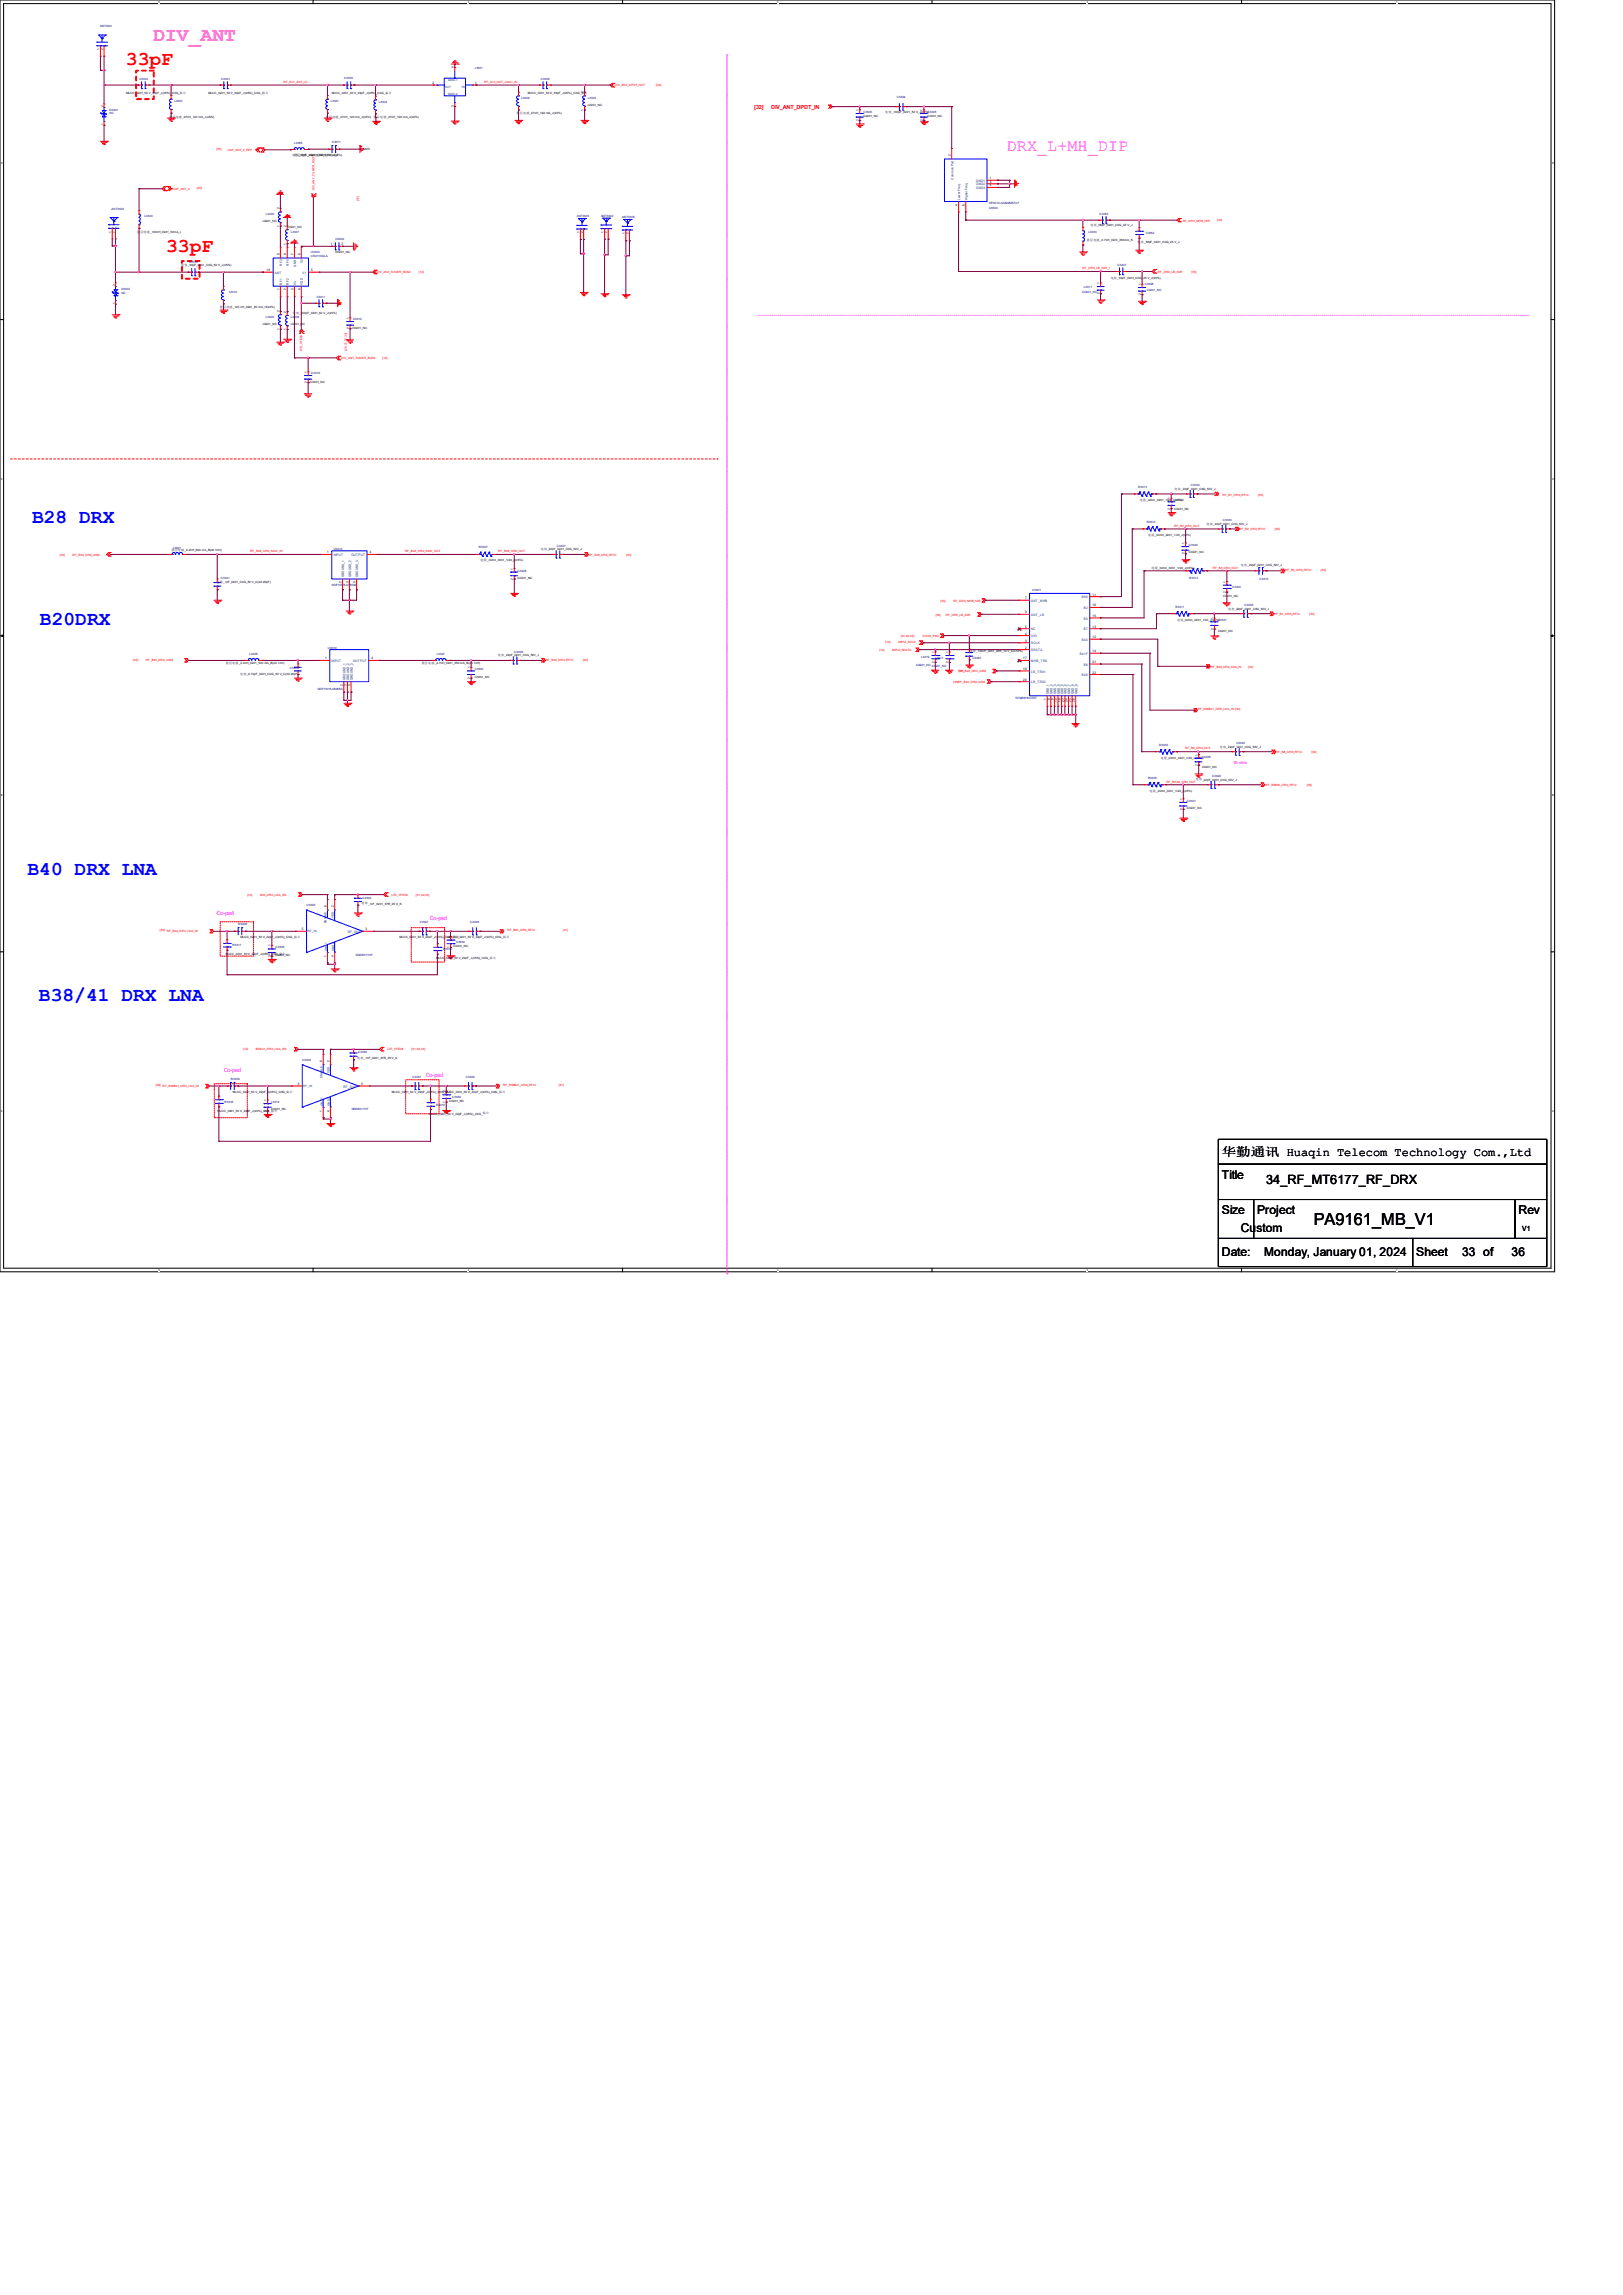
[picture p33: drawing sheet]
<svg xmlns="http://www.w3.org/2000/svg" width="210mm" height="297mm" viewBox="0 0 210 297" stroke-linecap="round" stroke-linejoin="round" font-family="sans-serif">
<defs><g id="words">
<text font-size="2.5" fill="#f0f" x="19.9" y="5.3">DIV_ANT</text>
<g font-size="2.5" fill="#f00">
<text x="16.3" y="8.4">33pF</text>
<text x="21.5" y="32.6">33pF</text>
</g>
<g font-size="2.5" fill="#00f">
<text x="4.1" y="67.7">B28 DRX</text>
<text x="5.2" y="80.9">B20DRX</text>
<text x="3.6" y="113.3">B40 DRX LNA</text>
<text x="5" y="129.5">B38/41 DRX LNA</text>
</g>
<text font-size="2.2" fill="#f0f" x="130.3" y="19.5">DRX_L+MH_DIP</text>
<text font-size="2.2" x="170" y="158.6">PA9161_MB_V1</text>
<text font-size="1.7" x="163.8" y="153.3">34_RF_MT6177_RF_DRX</text>
<g font-size="1.6">
<text x="158.1" y="149.6">华勤通讯 Huaqin Telecom Technology Com.,Ltd</text>
<text x="158.1" y="152.6">Title</text>
<text x="158.1" y="157.1">Size</text>
<text x="160.6" y="159.4">Custom</text>
<text x="162.7" y="157.1">Project</text>
<text x="196.5" y="157.1">Rev</text>
<text x="158.1" y="162.6">Date:</text>
<text x="163.6" y="162.6">Monday, January 01, 2024</text>
<text x="183.3" y="162.6">Sheet</text>
<text x="189.2" y="162.6">33 of</text>
<text x="195.6" y="162.6">36</text>
</g>
<text font-size=".9" x="197" y="159.3">V1</text>
<g font-size=".7" fill="#f00">
<text x="97.6" y="14.1">[32]</text>
<text x="99.8" y="14.1">DIV_ANT_DPDT_IN</text>
</g>
<g font-size=".7" fill="#f0f">
<text x="28.1" y="118.4">Co-pad</text>
<text x="55.7" y="119.1">Co-pad</text>
<text x="29" y="138.7">Co-pad</text>
<text x="55.2" y="139.4">Co-pad</text>
</g>
<text font-size=".5" fill="#f0f" x="159.6" y="98.9">50 ohm</text>
<g font-size=".4" fill="#000080">
<text x="13" y="3.6">ANT3301</text>
<text x="18" y="10.3">C3342</text>
<text x="28.6" y="10.3">C3301</text>
<text x="44.5" y="10.2">C3355</text>
<text x="61.4" y="9">J3301</text>
<text x="70" y="10.3">C3302</text>
<text x="14.2" y="14.3">D3301</text>
<text x="14.2" y="14.8">NC</text>
<text x="22.6" y="13.2">L3330</text>
<text x="42.8" y="13.2">L3301</text>
<text x="49" y="13.3">L3304</text>
<text x="67.5" y="12.8">L3302</text>
<text x="76.1" y="12.8">L3303</text>
<text x="111.7" y="14.6">C3305</text>
<text x="116" y="12.7">C3304</text>
<text x="120" y="14.6">C3306</text>
<text x="38.1" y="18.6">L3366</text>
<text x="43" y="18.5">C3371</text>
<text x="14.4" y="27.2">ANT3302</text>
<text x="18.7" y="28.1">L3323</text>
<text x="34.4" y="27.8">L3306</text>
<text x="74.6" y="28.1">ANT3303</text>
<text x="77.8" y="28.1">ANT3304</text>
<text x="80.5" y="28.2">ANT3305</text>
<text x="128" y="27">U3304</text>
<text x="128" y="26.5">DP2012-A0822NBT/LF</text>
<text x="142.3" y="27.8">C3353</text>
<text x="24.5" y="34">C3310</text>
<text x="37.6" y="30.1">L3307</text>
<text x="40.2" y="32.7">U3303</text>
<text x="40.2" y="33.2">CR2114GLA</text>
<text x="43.4" y="31.1">C3309</text>
<text x="140.8" y="30.1">L3333</text>
<text x="144.6" y="34.4">C3307</text>
<text x="148.3" y="30.3">C3354</text>
<text x="15.7" y="37.5">D3302</text>
<text x="15.7" y="38">NC</text>
<text x="29.6" y="37.9">L3310</text>
<text x="34.4" y="41.1">L3309</text>
<text x="37.6" y="41.2">L3308</text>
<text x="41" y="38.5">C3311</text>
<text x="45.7" y="41.4">C3312</text>
<text x="140" y="37.9">C0201_NC</text>
<text x="140.3" y="37.3">L3311</text>
<text x="148.1" y="36.9">C3308</text>
<text x="148.4" y="37.6">C0201_NC</text>
<text x="40.3" y="48.3">C3316</text>
<text x="147.3" y="63.1">R3313</text>
<text x="152" y="64.9">C3344</text>
<text x="154.1" y="63">C3343</text>
<text x="22.4" y="71">L3321</text>
<text x="43.2" y="71.2">U3310</text>
<text x="62" y="71">R3307</text>
<text x="72.1" y="70.7">C3327</text>
<text x="148.4" y="67.7">R3310</text>
<text x="153.8" y="70.7">C3334</text>
<text x="158.2" y="67.5">C3333</text>
<text x="28.6" y="74.9">C3331</text>
<text x="42.9" y="75.8">NDFH026-0780SA</text>
<text x="67" y="74">C3328</text>
<text x="133.6" y="76.5">U3301</text>
<text x="153.9" y="74.9">R3312</text>
<text x="159.5" y="76.1">C3341</text>
<text x="163" y="75.1">C3315</text>
<text x="152.1" y="78.6">R3311</text>
<text x="157.6" y="80.4">C3337</text>
<text x="161" y="78.5">C3336</text>
<text x="32.3" y="84.7">L3326</text>
<text x="37.5" y="86.6">C3339</text>
<text x="41.1" y="89.3">NDFH016-0806SA</text>
<text x="42.4" y="84">U3314</text>
<text x="56.5" y="84.7">L3327</text>
<text x="61.4" y="86.8">C3340</text>
<text x="66.6" y="84.5">C3338</text>
<text x="118.5" y="86.2">C0201_NC</text>
<text x="119.2" y="85.2">L3319</text>
<text x="120.6" y="86.3">C0201_NC</text>
<text x="121" y="85.3">L3317</text>
<text x="125.9" y="85.3">C3367</text>
<text x="131.4" y="90.5">SFMR8H0C001</text>
<text x="148.6" y="100.8">R3305</text>
<text x="150" y="96.5">R3306</text>
<text x="155.5" y="98.1">C3326</text>
<text x="156.9" y="100.6">C3320</text>
<text x="160" y="96.3">C3325</text>
<text x="153.6" y="103.8">C3321</text>
<text x="30.8" y="119.8">R3308</text>
<text x="39.7" y="117.3">U3305</text>
<text x="46.9" y="116.3">C3345</text>
<text x="54.3" y="119.5">C3347</text>
<text x="60.8" y="119.5">C3348</text>
<text x="30.1" y="122.5">R3317</text>
<text x="35.6" y="122.7">C3346</text>
<text x="46.1" y="123.7">MXD8011HF</text>
<text x="57.4" y="123">R3316</text>
<text x="59" y="122.1">C3349</text>
<text x="39.1" y="137.3">U3306</text>
<text x="46.4" y="136.3">C3350</text>
<text x="29" y="142.7">R3318</text>
<text x="29.9" y="139.8">R3309</text>
<text x="35.1" y="142.8">L3312</text>
<text x="45.5" y="143.7">MXD8011HF</text>
<text x="53.4" y="139.5">C3351</text>
<text x="56.4" y="143.1">R3319</text>
<text x="58.5" y="142.1">C3356</text>
<text x="60.3" y="139.5">C3352</text>
</g>
<g font-size=".4">
<text x="12.9" y="6.5" transform="rotate(-90 12.9 6.5)">1</text>
<text x="13.3" y="6.5" transform="rotate(-90 13.3 6.5)">2</text>
<text x="56" y="10.9">2</text>
<text x="58.7" y="8.8" transform="rotate(-90 58.7 8.8)">4</text>
<text x="61.5" y="10.9">1</text>
<text x="13.4" y="16.1" transform="rotate(-90 13.4 16.1)">1</text>
<text x="13.4" y="13.8" transform="rotate(-90 13.4 13.8)">2</text>
<text x="16.3" y="12.1">MLCC_0201_50 V_33pF_J(±5%)_C0G_贴片</text>
<text x="21.9" y="15.2">叠层电感_27nH_120 mA_J(±5%)</text>
<text x="27" y="12.1">MLCC_0201_50 V_33pF_J(±5%)_C0G_贴片</text>
<text x="42.2" y="15.2">叠层电感_27nH_120 mA_J(±5%)</text>
<text x="42.9" y="12.1">MLCC_0201_50 V_33pF_J(±5%)_C0G_贴片</text>
<text x="48.3" y="15.3">叠层电感_27nH_120 mA_J(±5%)</text>
<text x="58.7" y="13.8" transform="rotate(-90 58.7 13.8)">3</text>
<text x="66.8" y="14.8">叠层电感_27nH_120 mA_J(±5%)</text>
<text x="68.3" y="12.1">MLCC_0201_50 V_33pF_J(±5%)_C0G_贴片</text>
<text x="75.5" y="14.3" transform="rotate(-90 75.5 14.3)">1</text>
<text x="75.5" y="12.1" transform="rotate(-90 75.5 12.1)">2</text>
<text x="76.1" y="13.7">L0201_NC</text>
<text x="111.1" y="15.7" transform="rotate(-90 111.1 15.7)">2</text>
<text x="111.1" y="14.4" transform="rotate(-90 111.1 14.4)">1</text>
<text x="111.7" y="15.1">C0201_NC</text>
<text x="114.6" y="14.6">电容_100pF_0201_50 V_J(±5%)</text>
<text x="119.4" y="15.7" transform="rotate(-90 119.4 15.7)">2</text>
<text x="119.4" y="14.4" transform="rotate(-90 119.4 14.4)">1</text>
<text x="120" y="15.1">C0201_NC</text>
<text x="37.8" y="20.2">电容_33pF_0201_C0G_50 V_J(±5%)</text>
<text x="38.1" y="20.2">叠层电感_100nH_0201_50mA_J</text>
<text x="47" y="19.4">GND</text>
<text x="123" y="20.2" transform="rotate(-90 123 20.2)">2</text>
<text x="128.1" y="23.2">1</text>
<text x="128.1" y="23.7">3</text>
<text x="34" y="28.7">L0201_NC</text>
<text x="36.2" y="29.4" transform="rotate(-90 36.2 29.4)">1</text>
<text x="36.2" y="27.1" transform="rotate(-90 36.2 27.1)">2</text>
<text x="37" y="29.4" transform="rotate(-90 37 29.4)">2</text>
<text x="37.2" y="29.5">L0201_NC</text>
<text x="123.9" y="26.6" transform="rotate(-90 123.9 26.6)">4</text>
<text x="124.8" y="26.6" transform="rotate(-90 124.8 26.6)">6</text>
<text x="128.1" y="24.1">5</text>
<text x="141.1" y="29.3">电容_56pF_0201_C0G_25 V_J</text>
<text x="14.4" y="30.1" transform="rotate(-90 14.4 30.1)">1</text>
<text x="14.8" y="30.1" transform="rotate(-90 14.8 30.1)">2</text>
<text x="17.7" y="30.1">叠层电感_100nH_0201_50mA_J</text>
<text x="23.5" y="34.5">电容_33pF_0201_C0G_50 V_J(±5%)</text>
<text x="34.5" y="35.1">10</text>
<text x="36.2" y="33.1" transform="rotate(-90 36.2 33.1)">9</text>
<text x="37" y="33.1" transform="rotate(-90 37 33.1)">8</text>
<text x="37" y="31.7" transform="rotate(-90 37 31.7)">1</text>
<text x="38" y="33.1" transform="rotate(-90 38 33.1)">7</text>
<text x="38.9" y="33.1" transform="rotate(-90 38.9 33.1)">6</text>
<text x="40.3" y="35.1">5</text>
<text x="42.8" y="31.8">1</text>
<text x="43.4" y="32.8">C0201_NC</text>
<text x="44.2" y="31.8">2</text>
<text x="75" y="30.2" transform="rotate(-90 75 30.2)">1</text>
<text x="75.4" y="30.2" transform="rotate(-90 75.4 30.2)">2</text>
<text x="78.1" y="30.1" transform="rotate(-90 78.1 30.1)">1</text>
<text x="78.6" y="30.1" transform="rotate(-90 78.6 30.1)">2</text>
<text x="80.9" y="30.3" transform="rotate(-90 80.9 30.3)">1</text>
<text x="81.3" y="30.3" transform="rotate(-90 81.3 30.3)">2</text>
<text x="140.6" y="31.2">叠层电感_2.7nH_0201_350mA_S</text>
<text x="147.2" y="31.5">电容_56pF_0201_C0G_25 V_J</text>
<text x="14.9" y="39.3" transform="rotate(-90 14.9 39.3)">1</text>
<text x="14.9" y="37" transform="rotate(-90 14.9 37)">2</text>
<text x="28.4" y="39.9">叠层电感_120 nH_0201_80 mA_H(±3%)</text>
<text x="36.2" y="40.4" transform="rotate(-90 36.2 40.4)">2</text>
<text x="36.2" y="37.6" transform="rotate(-90 36.2 37.6)">1</text>
<text x="37" y="40.5" transform="rotate(-90 37 40.5)">2</text>
<text x="37" y="37.6" transform="rotate(-90 37 37.6)">2</text>
<text x="37.9" y="40.6">电容_100pF_0201_50 V_J(±5%)</text>
<text x="38" y="37.6" transform="rotate(-90 38 37.6)">3</text>
<text x="38.9" y="37.6" transform="rotate(-90 38.9 37.6)">4</text>
<text x="45.2" y="41.3" transform="rotate(-90 45.2 41.3)">1</text>
<text x="142.3" y="38.1" transform="rotate(-90 142.3 38.1)">2</text>
<text x="142.3" y="36.7" transform="rotate(-90 142.3 36.7)">1</text>
<text x="143.7" y="36.2">电容_33pF_0201_C0G_25 V_J(±5%)</text>
<text x="147.7" y="38.2" transform="rotate(-90 147.7 38.2)">2</text>
<text x="147.7" y="36.9" transform="rotate(-90 147.7 36.9)">1</text>
<text x="34" y="42">L0201_NC</text>
<text x="36.2" y="42.7" transform="rotate(-90 36.2 42.7)">1</text>
<text x="37" y="42.7" transform="rotate(-90 37 42.7)">1</text>
<text x="37.6" y="42.1">L0201_NC</text>
<text x="45.2" y="42.6" transform="rotate(-90 45.2 42.6)">2</text>
<text x="45.6" y="42.5">C0201_NC</text>
<text x="39.8" y="49.6" transform="rotate(-90 39.8 49.6)">2</text>
<text x="39.8" y="48.3" transform="rotate(-90 39.8 48.3)">1</text>
<text x="40.1" y="49.5">C0201_NC</text>
<text x="147.5" y="64.8">电阻_0ohm_0201_1/20_J(±5%)</text>
<text x="151.4" y="66" transform="rotate(-90 151.4 66)">2</text>
<text x="151.4" y="64.6" transform="rotate(-90 151.4 64.6)">1</text>
<text x="152" y="63.4">电容_22pF_0201_C0G_50V_J</text>
<text x="22.2" y="71.3">叠层电感_2.2nH_600 mA_B(±0.1nH)</text>
<text x="42.3" y="71.6">1</text>
<text x="47.8" y="71.6">4</text>
<text x="70" y="71.2">电容_22pF_0201_C0G_50V_J</text>
<text x="148.6" y="69.3">电阻_0ohm_0201_1/20_J(±5%)</text>
<text x="151.9" y="66">C0201_NC</text>
<text x="153.3" y="71.8" transform="rotate(-90 153.3 71.8)">2</text>
<text x="153.3" y="70.4" transform="rotate(-90 153.3 70.4)">1</text>
<text x="153.8" y="71.6">C0201_NC</text>
<text x="156.1" y="67.9">电容_22pF_0201_C0G_50V_J</text>
<text x="28" y="75.5">电容_1pF_0201_C0G_50 V_C(±0.25pF)</text>
<text x="44.2" y="75.5" transform="rotate(-90 44.2 75.5)">2</text>
<text x="45.1" y="75.5" transform="rotate(-90 45.1 75.5)">3</text>
<text x="46" y="75.5" transform="rotate(-90 46 75.5)">5</text>
<text x="62.2" y="72.6">电阻_0ohm_0201_1/20_J(±5%)</text>
<text x="66.4" y="75.1" transform="rotate(-90 66.4 75.1)">2</text>
<text x="66.4" y="73.7" transform="rotate(-90 66.4 73.7)">1</text>
<text x="67" y="74.9">C0201_NC</text>
<text x="132.6" y="77.6">7</text>
<text x="141.4" y="77.1">11</text>
<text x="149" y="73.6">电阻_0ohm_0201_1/20_J(±5%)</text>
<text x="158.3" y="77.3">C0201_NC</text>
<text x="158.6" y="76.7" transform="rotate(-90 158.6 76.7)">2</text>
<text x="158.6" y="75.4" transform="rotate(-90 158.6 75.4)">1</text>
<text x="160.6" y="73.2">电容_22pF_0201_C0G_50V_J</text>
<text x="132.6" y="84">2</text>
<text x="132.6" y="83.1">3</text>
<text x="132.6" y="82.1">4</text>
<text x="132.6" y="81.2">5</text>
<text x="132.6" y="79.4">9</text>
<text x="141.4" y="82.6">12</text>
<text x="141.4" y="81.2">13</text>
<text x="141.4" y="79.8">15</text>
<text x="141.4" y="78.5">16</text>
<text x="152.3" y="80.3">电阻_0ohm_0201_1/20_J(±5%)</text>
<text x="157" y="81.5" transform="rotate(-90 157 81.5)">2</text>
<text x="157" y="80.1" transform="rotate(-90 157 80.1)">1</text>
<text x="157.6" y="81.8">C0201_NC</text>
<text x="158.9" y="78.9">电容_22pF_0201_C0G_50V_J</text>
<text x="29.2" y="86">叠层电感_2.4nH_0201_500 mA_B(±0.1nH)</text>
<text x="31.1" y="87.4">电容_0.75pF_0201_C0G_50 V_C(±0.25pf)</text>
<text x="42.1" y="85.3">1</text>
<text x="44.4" y="88.8" transform="rotate(-90 44.4 88.8)">2</text>
<text x="44.8" y="88.8" transform="rotate(-90 44.8 88.8)">3</text>
<text x="45.3" y="88.8" transform="rotate(-90 45.3 88.8)">5</text>
<text x="48.1" y="85.3">4</text>
<text x="54.6" y="86">叠层电感_4.7nH_0201_350 mA_B(±0.1nH)</text>
<text x="60.8" y="87.8" transform="rotate(-90 60.8 87.8)">2</text>
<text x="60.8" y="86.5" transform="rotate(-90 60.8 86.5)">1</text>
<text x="61.4" y="87.7">C0201_NC</text>
<text x="64.4" y="84.9">电容_22pF_0201_C0G_50V_J</text>
<text x="120.9" y="85.8" transform="rotate(-90 120.9 85.8)">2</text>
<text x="120.9" y="84.5" transform="rotate(-90 120.9 84.5)">1</text>
<text x="122.7" y="85.8" transform="rotate(-90 122.7 85.8)">2</text>
<text x="122.7" y="84.5" transform="rotate(-90 122.7 84.5)">1</text>
<text x="125.5" y="84.3">电容_100nF_0201_X5R_10 V_K(±10%)</text>
<text x="132.4" y="85.3">17</text>
<text x="132.4" y="86.7">19</text>
<text x="132.4" y="88.1">20</text>
<text x="141.4" y="84.4">14</text>
<text x="141.4" y="85.8">21</text>
<text x="141.4" y="87.2">22</text>
<text x="135.4" y="90.6" transform="rotate(-90 135.4 90.6)">1</text>
<text x="135.9" y="90.6" transform="rotate(-90 135.9 90.6)">6</text>
<text x="136.3" y="90.6" transform="rotate(-90 136.3 90.6)">8</text>
<text x="136.8" y="90.8" transform="rotate(-90 136.8 90.8)">10</text>
<text x="137.3" y="90.8" transform="rotate(-90 137.3 90.8)">18</text>
<text x="137.7" y="90.8" transform="rotate(-90 137.7 90.8)">23</text>
<text x="138.1" y="90.8" transform="rotate(-90 138.1 90.8)">24</text>
<text x="138.6" y="90.8" transform="rotate(-90 138.6 90.8)">25</text>
<text x="139.1" y="90.8" transform="rotate(-90 139.1 90.8)">26</text>
<text x="150.2" y="98.2">电阻_0ohm_0201_1/20_J(±5%)</text>
<text x="154.7" y="101">电容_22pF_0201_C0G_50V_J</text>
<text x="155" y="99.1" transform="rotate(-90 155 99.1)">2</text>
<text x="155" y="97.8" transform="rotate(-90 155 97.8)">1</text>
<text x="155.5" y="99.4">C0201_NC</text>
<text x="157.9" y="96.8">电容_22pF_0201_C0G_50V_J</text>
<text x="148.8" y="102.4">电阻_0ohm_0201_1/20_J(±5%)</text>
<text x="153" y="104.9" transform="rotate(-90 153 104.9)">2</text>
<text x="153" y="103.5" transform="rotate(-90 153 103.5)">1</text>
<text x="153.6" y="104.7">C0201_NC</text>
<text x="42.3" y="117.4" transform="rotate(-90 42.3 117.4)">6</text>
<text x="43.2" y="117.4" transform="rotate(-90 43.2 117.4)">2</text>
<text x="46.8" y="117.1">电容_1nF_0201_X7R_25 V_K</text>
<text x="29.2" y="123.6">MLCC_0201_50 V_22pF_J(±5%)_C0G_贴片</text>
<text x="31.1" y="121.4">MLCC_0201_50 V_22pF_J(±5%)_C0G_贴片</text>
<text x="35.1" y="123.8" transform="rotate(-90 35.1 123.8)">2</text>
<text x="35.1" y="122.5" transform="rotate(-90 35.1 122.5)">1</text>
<text x="35.6" y="123.7">C0201_NC</text>
<text x="39.1" y="120.4">5</text>
<text x="42.3" y="123.8" transform="rotate(-90 42.3 123.8)">1</text>
<text x="43.2" y="123.8" transform="rotate(-90 43.2 123.8)">4</text>
<text x="47.3" y="120.4">3</text>
<text x="51.7" y="121.4">MLCC_0201_50 V_22pF_J(±5%)_C0G_贴片</text>
<text x="56.4" y="124.1">MLCC_0201_50 V_22pF_J(±5%)_C0G_贴片</text>
<text x="58.2" y="122.7" transform="rotate(-90 58.2 122.7)">1</text>
<text x="58.2" y="121.3" transform="rotate(-90 58.2 121.3)">2</text>
<text x="58.2" y="121.4">MLCC_0201_50 V_22pF_J(±5%)_C0G_贴片</text>
<text x="58.7" y="122.6">C0201_NC</text>
<text x="41.7" y="137.5" transform="rotate(-90 41.7 137.5)">6</text>
<text x="42.6" y="137.5" transform="rotate(-90 42.6 137.5)">2</text>
<text x="46.2" y="137.1">电容_1nF_0201_X7R_25 V_K</text>
<text x="28.2" y="143.9">MLCC_0201_50 V_22pF_J(±5%)_C0G_贴片</text>
<text x="30.1" y="141.5">MLCC_0201_50 V_22pF_J(±5%)_C0G_贴片</text>
<text x="34.5" y="143.9" transform="rotate(-90 34.5 143.9)">2</text>
<text x="34.5" y="142.5" transform="rotate(-90 34.5 142.5)">1</text>
<text x="35.1" y="143.7">C0201_NC</text>
<text x="38.5" y="140.4">5</text>
<text x="41.7" y="143.9" transform="rotate(-90 41.7 143.9)">1</text>
<text x="42.6" y="143.9" transform="rotate(-90 42.6 143.9)">4</text>
<text x="46.7" y="140.4">3</text>
<text x="50.7" y="141.5">MLCC_0201_50 V_22pF_J(±5%)_C0G_贴片</text>
<text x="57.6" y="142.7" transform="rotate(-90 57.6 142.7)">1</text>
<text x="57.6" y="141.4" transform="rotate(-90 57.6 141.4)">2</text>
<text x="57.7" y="141.5">MLCC_0201_50 V_22pF_J(±5%)_C0G_贴片</text>
<text x="58.1" y="142.6">C0201_NC</text>
<text x="55.5" y="144.2">MLCC_0201_50 V_22pF_J(±5%)_C0G_贴片</text>
</g>
<g font-size=".4" fill="#f00">
<text x="36.7" y="10.7">RF_DIV_ANT_LC</text>
<text x="62.7" y="10.7">RF_DIV_ANT_J3401_IN</text>
<text x="79.5" y="11.2">DIV_ANT_DPDT_OUT</text>
<text x="84.9" y="11.1">[32]</text>
<text x="28" y="19.4">[33]</text>
<text x="29.5" y="19.5">CAP_ANT_2_REF</text>
<text x="22.4" y="24.6">CAP_ANT_2</text>
<text x="25.5" y="24.5">[35]</text>
<text x="40.7" y="24.6" transform="rotate(-90 40.7 24.6)">DIV_ANT_TUNER_BUS1</text>
<text x="46.4" y="26" transform="rotate(-90 46.4 26)">[12]</text>
<text x="153" y="28.7">RF_DRX_MHB_50R</text>
<text x="157.5" y="28.7">[33]</text>
<text x="48.7" y="35.4">DIV_ANT_TUNER_BUS2</text>
<text x="54.2" y="35.3">[12]</text>
<text x="140.1" y="34.8">RF_DRX_LB_50R_1</text>
<text x="149.8" y="35.3">RF_DRX_LB_50R</text>
<text x="154.2" y="35.3">[33]</text>
<text x="39.1" y="45.5" transform="rotate(-90 39.1 45.5)">LTE_VFE28</text>
<text x="44.2" y="46.5">DIV_ANT_TUNER_BUS3</text>
<text x="44.9" y="45.4" transform="rotate(-90 44.9 45.4)">[26,31,32,33]</text>
<text x="49.5" y="46.4">[12]</text>
<text x="158.2" y="64.1">RF_B1_DRX_RFIC</text>
<text x="162.8" y="64.1">[30]</text>
<text x="7.7" y="71.9">[33]</text>
<text x="9.4" y="71.9">RF_B28_DRX_ASM</text>
<text x="32.4" y="71.5">RF_B28_DRX_SAW_IN</text>
<text x="52.4" y="71.5">RF_B28_DRX_SAW_OUT</text>
<text x="64.5" y="71.5">RF_B28_DRX_OUT</text>
<text x="76.2" y="71.9">RF_B28_DRX_RFIC</text>
<text x="81" y="71.9">[30]</text>
<text x="151.9" y="68.2">RF_B2_DRX_OUT</text>
<text x="160.4" y="68.6">RF_B2_DRX_RFIC</text>
<text x="165" y="68.6">[30]</text>
<text x="121.7" y="77.9">[33]</text>
<text x="123.4" y="77.9">RF_DRX_MHB_50R</text>
<text x="156.9" y="73.6">RF_B3_DRX_OUT</text>
<text x="166.3" y="73.9">RF_B3_DRX_RFIC</text>
<text x="170.9" y="73.9">[30]</text>
<text x="114.6" y="83.2">[12]</text>
<text x="116.3" y="83.2">MIPI2_SCLK</text>
<text x="116.5" y="82.4">[31,32,33]</text>
<text x="119.4" y="82.4">VIO18_PMU</text>
<text x="121.1" y="79.7">[33]</text>
<text x="122.4" y="79.7">RF_DRX_LB_50R</text>
<text x="164.9" y="79.6">RF_B7_DRX_RFIC</text>
<text x="169.5" y="79.6">[30]</text>
<text x="17.2" y="85.6">[33]</text>
<text x="18.9" y="85.6">RF_B20_DRX_ASM</text>
<text x="70.6" y="85.6">RF_B20_DRX_RFIC</text>
<text x="75.4" y="85.6">[30]</text>
<text x="113.8" y="84.2">[12]</text>
<text x="115.4" y="84.2">MIPI2_SDATA</text>
<text x="123.4" y="88.4">[33]RF_B20_DRX_ASM</text>
<text x="124" y="87">[33]</text>
<text x="124.1" y="87">RF_B28_DRX_ASM</text>
<text x="156.6" y="86.5">RF_B40_DRX_LNA_IN</text>
<text x="161.5" y="86.5">[30]</text>
<text x="155" y="91.9">RF_B38B41_DRX_LNA_IN [30]</text>
<text x="150.9" y="101.3">RF_B5/26_DRX_OUT</text>
<text x="153.4" y="97">RF_B8_DRX_OUT</text>
<text x="163.8" y="101.8">RF_B5B26_DRX_RFIC</text>
<text x="165.1" y="97.5">RF_B8_DRX_RFIC</text>
<text x="169.1" y="101.8">[30]</text>
<text x="169.7" y="97.5">[30]</text>
<text x="32" y="115.9">[12]</text>
<text x="33.7" y="115.9">B40_DRX_LNA_EN</text>
<text x="50.7" y="115.9">LTE_VFE28</text>
<text x="53.8" y="115.9">[31,32,33]</text>
<text x="20.7" y="120.5">[39] RF_B40_DRX_LNA_IN</text>
<text x="65.7" y="120.5">RF_B40_DRX_RFIC</text>
<text x="72.9" y="120.5">[31]</text>
<text x="31.5" y="135.9">[12]</text>
<text x="33.1" y="135.9">B38/41_DRX_LNA_EN</text>
<text x="50.1" y="135.9">LTE_VFE28</text>
<text x="53.3" y="135.9">[31,32,33]</text>
<text x="20.2" y="140.6">[39] RF_B38B41_DRX_LNA_IN</text>
<text x="65.1" y="140.6">RF_B38B41_DRX_RFIC</text>
<text x="72.3" y="140.5">[31]</text>
</g>
<g font-size=".4" fill="#004080">
<text x="57.5" y="11.4">OUT</text>
<text x="58" y="10.5">GND-1</text>
<text x="59.8" y="11.4">IN</text>
<text x="58" y="12.3">GND-2</text>
<text x="123.4" y="23.2" transform="rotate(-90 123.4 23.2)">Common Port</text>
<text x="126.3" y="23.5">GND1</text>
<text x="124.3" y="25.9" transform="rotate(-90 124.3 25.9)">Lower Freq.</text>
<text x="125.2" y="25.9" transform="rotate(-90 125.2 25.9)">Higher Freq.</text>
<text x="126.3" y="24">GND2</text>
<text x="126.3" y="24.5">GND3</text>
<text x="35.6" y="35.4">ANT</text>
<text x="36.5" y="34.4" transform="rotate(-90 36.5 34.4)">RF3</text>
<text x="37.4" y="34.4" transform="rotate(-90 37.4 34.4)">RF4</text>
<text x="38.3" y="34.5" transform="rotate(-90 38.3 34.5)">GND</text>
<text x="39.2" y="35.4">V1</text>
<text x="39.2" y="34.1" transform="rotate(-90 39.2 34.1)">V2</text>
<text x="36.5" y="36.8" transform="rotate(-90 36.5 36.8)">RF1</text>
<text x="37.4" y="36.8" transform="rotate(-90 37.4 36.8)">RF2</text>
<text x="38.3" y="36.8" transform="rotate(-90 38.3 36.8)">V3</text>
<text x="39.2" y="36.8" transform="rotate(-90 39.2 36.8)">VDD</text>
<text x="43.1" y="72">INPUT</text>
<text x="45.5" y="72">OUTPUT</text>
<text x="44.5" y="74.7" transform="rotate(-90 44.5 74.7)">GROUND_1</text>
<text x="45.4" y="74.7" transform="rotate(-90 45.4 74.7)">GROUND_2</text>
<text x="46.4" y="74.7" transform="rotate(-90 46.4 74.7)">GROUND_3</text>
<text x="133.4" y="77.9">ANT_MHB</text>
<text x="140" y="77.4">B66</text>
<text x="133.4" y="83.4">SCLK</text>
<text x="133.4" y="82.5">VIO</text>
<text x="133.4" y="81.6">NC</text>
<text x="133.4" y="79.7">ANT_LB</text>
<text x="140" y="82.9">B40</text>
<text x="140.3" y="81.6">B7</text>
<text x="140.3" y="80.2">B3</text>
<text x="140.3" y="78.8">B2</text>
<text x="42.9" y="85.7">INPUT</text>
<text x="44.7" y="88" transform="rotate(-90 44.7 88)">GROUND_1</text>
<text x="45.2" y="88" transform="rotate(-90 45.2 88)">GROUND_2</text>
<text x="45.6" y="88" transform="rotate(-90 45.6 88)">GROUND_3</text>
<text x="45.7" y="85.7">OUTPUT</text>
<text x="133.4" y="84.3">SDATA</text>
<text x="133.4" y="85.7">MHB_TRX</text>
<text x="133.4" y="87">LB_TRX1</text>
<text x="133.4" y="88.4">LB_TRX2</text>
<text x="135.7" y="89.8" transform="rotate(-90 135.7 89.8)">GND_1</text>
<text x="136.2" y="89.8" transform="rotate(-90 136.2 89.8)">GND_2</text>
<text x="136.7" y="89.8" transform="rotate(-90 136.7 89.8)">GND_3</text>
<text x="137.1" y="89.8" transform="rotate(-90 137.1 89.8)">GND_4</text>
<text x="137.6" y="89.8" transform="rotate(-90 137.6 89.8)">GND_5</text>
<text x="138" y="89.8" transform="rotate(-90 138 89.8)">GND_6</text>
<text x="138.5" y="89.8" transform="rotate(-90 138.5 89.8)">GND_7</text>
<text x="138.9" y="89.8" transform="rotate(-90 138.9 89.8)">GND_8</text>
<text x="139.4" y="89.8" transform="rotate(-90 139.4 89.8)">GND_9</text>
<text x="139.7" y="84.8">B41F</text>
<text x="140" y="87.5">B26</text>
<text x="140.3" y="86.2">B8</text>
<text x="42.3" y="119.5" transform="rotate(-90 42.3 119.5)">ENABLE</text>
<text x="43.2" y="118.8" transform="rotate(-90 43.2 118.8)">VDD</text>
<text x="39.8" y="120.7">RF_IN</text>
<text x="42.3" y="123.1" transform="rotate(-90 42.3 123.1)">GND1</text>
<text x="43.2" y="123.1" transform="rotate(-90 43.2 123.1)">GND2</text>
<text x="45" y="120.7">RF_OUT</text>
<text x="39.2" y="140.7">RF_IN</text>
<text x="41.7" y="139.5" transform="rotate(-90 41.7 139.5)">ENABLE</text>
<text x="41.8" y="143.1" transform="rotate(-90 41.8 143.1)">GND1</text>
<text x="42.6" y="138.9" transform="rotate(-90 42.6 138.9)">VDD</text>
<text x="42.7" y="143.1" transform="rotate(-90 42.7 143.1)">GND2</text>
<text x="44.5" y="140.8">RF_OUT</text>
</g>
<g font-size=".3">
<text x="20.5" y=".4">5</text>
<text x="60.5" y=".4">4</text>
<text x="100.6" y=".4">3</text>
<text x="140.6" y=".4">2</text>
<text x="180.7" y=".4">1</text>
<text x=".1" y="21.2">D</text>
<text x="200.8" y="21.2">D</text>
<text x=".1" y="62.1">C</text>
<text x="200.8" y="62.1">C</text>
<text x=".1" y="103">B</text>
<text x="200.8" y="103">B</text>
<text x=".1" y="143.9">A</text>
<text x="200.8" y="143.9">A</text>
<text x="20.5" y="164.5">5</text>
<text x="60.5" y="164.5">4</text>
<text x="100.6" y="164.5">3</text>
<text x="140.6" y="164.5">2</text>
<text x="180.7" y="164.5">1</text>
</g>
</g></defs>
<path d="M0 0h201.2v164.6h-201.2zM.5 .5h200.2v163.6h-200.2z" fill="none" stroke="#000" stroke-width=".13"/>
<g fill="#fff">
<path d="M20.5 .1h.2v.4h-.2z"/>
<path d="M20.5 164.2h.2v.4h-.2z"/>
</g>
<path d="M40.5 0v.5M40.5 164.1v.5" fill="none" stroke="#000" stroke-width=".13"/>
<g fill="#fff">
<path d="M60.5 .1h.2v.4h-.2z"/>
<path d="M60.5 164.2h.2v.4h-.2z"/>
</g>
<path d="M80.6 0v.5M80.6 164.1v.5" fill="none" stroke="#000" stroke-width=".13"/>
<g fill="#fff">
<path d="M100.6 .1h.2v.4h-.2z"/>
<path d="M100.6 164.2h.2v.4h-.2z"/>
</g>
<path d="M120.6 0v.5M120.6 164.1v.5" fill="none" stroke="#000" stroke-width=".13"/>
<g fill="#fff">
<path d="M140.6 .1h.2v.4h-.2z"/>
<path d="M140.6 164.2h.2v.4h-.2z"/>
</g>
<path d="M160.7 0v.5M160.7 164.1v.5" fill="none" stroke="#000" stroke-width=".13"/>
<g fill="#fff">
<path d="M180.7 .1h.1v.4h-.1z"/>
<path d="M180.7 164.2h.1v.4h-.1z"/>
<path d="M.1 20.9h.2v.4h-.2z"/>
<path d="M200.8 20.9h.2v.4h-.2z"/>
<path d="M.1 61.8h.2v.4h-.2z"/>
<path d="M200.8 61.8h.2v.4h-.2z"/>
</g>
<path d="M0 41.4h.5M200.7 41.4h.5" fill="none" stroke="#000" stroke-width=".13"/>
<g fill="#fff">
<path d="M.1 102.7h.2v.4h-.2z"/>
<path d="M200.8 102.7h.2v.4h-.2z"/>
</g>
<path d="M0 82.3h.5M200.7 82.3h.5" fill="none" stroke="#000" stroke-width=".13"/>
<path d="M.3 82.2l.2 .1-.2 .1zM200.7 82.3l.2-.1v.2z" fill="#000" stroke="#000" stroke-width=".13"/>
<g fill="#fff">
<path d="M.1 143.6h.2v.4h-.2z"/>
<path d="M200.8 143.6h.2v.4h-.2z"/>
</g>
<path d="M0 123.2h.5M200.7 123.2h.5M157.6 150.7h42.6v4.5h-42.6zM157.6 147.4h42.6v3.3h-42.6zM157.6 155.2h4.6v5.1h-4.6zM162.2 155.2h33.8v5.1h-33.8zM196 155.2h4.2v5.1h-4.2zM157.6 160.3h25.2v3.6h-25.2zM182.8 160.3h17.4v3.6h-17.4z" fill="none" stroke="#000" stroke-width=".13"/>
<path d="M94.1 7.1h.1M94.1 7.1v157.7M94.1 164.8h.1" fill="none" stroke="#f0f" stroke-width=".13"/>
<path d="M98 40.8h99.7M197.7 40.8h.1" fill="none" stroke="#ff80ff" stroke-width=".13"/>
<path d="M1.4 59.4h91.4M92.8 59.4h.1" fill="none" stroke="#f00" stroke-width=".13" stroke-dasharray=".3"/>
<g fill="none" stroke="#f00" stroke-width=".13">
<path d="M13 7.3h.1M13 18.3h.9M13 5.9v1.4M13.1 18.4h.7M13.3 18.6h.1M13.3 18.6h.3M13.4 18.7h.1M13.5 7.3h.1M13.5 16.2h.1M13.5 13.5h.1M13.5 5.9v1.4M13.5 13.5v.4"/>
<path d="M13.5 15.7v.5M13.5 18.7h.1M13.8 18.4h.1M13.9 18.3h.1M17.9 11h.1M17.9 11h.4M18.8 11h.5M19.3 11h.1M21.7 15.3h.9M21.8 15.4h.6M22 15.5h.1M22 15.5h.3"/>
<path d="M22.1 15.7h.1M22.1 14.6h.1M22.1 12.4h.1M22.1 12.4v.4M22.1 14.2v.4M22.2 15.7h.1M22.4 15.4h.1M22.6 15.3h.1M28.5 11h.1M28.5 11h.5M29.4 11h.4M29.8 11h.1"/>
<path d="M33.1 19.4h.1M33.1 19.4l.3 .3M33.4 19.4h.1M33.4 19.4l.2 .3M33.4 19.1h.1M33.4 19.1l-.3 .3M33.6 19.1h.1M33.6 19.1l-.2 .3M33.8 19.7h.1M33.8 19.1h.1M33.8 19.1l.3 .3-.3 .3M34 19.7h.1"/>
<path d="M34 19.1h.1M34 19.1l.3 .3-.3 .3M37.6 19.3h.1M37.6 19.3h.5M39.4 19.3h.5M39.9 19.3h.1M42 15.3h.8M42.1 15.4h.6M42.2 15.5h.1M42.2 15.5h.4M42.3 15.7h.1M42.4 14.6h.1"/>
<path d="M42.4 12.4h.1M42.4 12.4v.4M42.4 14.2v.4M42.4 15.7h.1M42.5 19.3h.1M42.5 19.3h.5M42.7 15.4h.1M42.8 15.3h.1M43.4 19.3h.5M43.9 19.3h.1M44.4 11h.1M44.4 11h.5"/>
<path d="M45.4 11h.4M45.8 11h.1M46.6 18.8h.1M46.6 18.8v1M46.7 19h.1M46.7 19v.6M46.8 19.5h.1M46.8 19.1v.4M46.9 19.3h.1M48.2 15.7h.9M48.3 15.8h.7M48.5 16h.1"/>
<path d="M48.5 16h.4M48.6 14.7h.1M48.6 12.4h.1M48.6 16.1h.1M48.6 12.4v.5M48.6 14.3v.4M48.7 16.1h.1M49 15.8h.1M49.1 15.7h.1M56.1 11h.1M56.1 11h.5M58.4 8.3h.9"/>
<path d="M58.4 15.7h.9M58.5 8.1h.7M58.5 15.8h.7M58.7 8h.1M58.7 15.9h.1M58.7 8h.3M58.7 15.9h.3M58.8 16h.1M58.8 7.9h.1M58.8 13.8h.1M58.8 8.7h.1M58.8 8.7v.5"/>
<path d="M58.8 13.3v.5M58.9 7.9h.1M58.9 16h.1M59.2 8.1h.1M59.2 15.8h.1M59.3 8.3h.1M59.3 15.7h.1M61.1 11h.5M61.6 11h.1M66.6 15.6h.9M66.8 15.7h.6M66.9 15.9h.1"/>
<path d="M66.9 15.9h.4M67 16h.1M67.1 14.2h.1M67.1 11.9h.1M67.1 11.9v.5M67.1 13.8v.4M67.1 16h.1M67.4 15.7h.1M67.5 15.6h.1M69.8 11h.1M69.8 11h.5M70.7 11h.5"/>
<path d="M71.2 11h.1M75.2 15.6h.9M75.3 15.7h.6M75.4 15.9h.1M75.4 15.9h.4M75.6 16h.1M75.6 14.2h.1M75.6 11.9h.1M75.6 11.9v.5M75.6 13.8v.4M75.7 16h.1M75.9 15.7h.1"/>
<path d="M76.1 15.6h.1M79.2 10.8h.1M79.2 11.3h.1M79.2 10.8l-.2 .2 .2 .3M79.4 11.3h.1M79.4 10.8h.1M79.4 10.8l-.2 .2 .2 .3M107.2 13.6h.1M107.2 13.6l.2 .2M107.4 13.8h.1M107.4 13.6h.1M107.4 13.8l-.2 .3"/>
<path d="M107.4 13.6l.3 .2M107.7 13.8h.1M107.7 13.8l-.3 .3M110.8 16h.9M110.9 16.2h.6M111.1 16.3h.1M111.1 16.3h.3M111.2 16.5h.1M111.3 14.2h.1M111.3 15.6h.1M111.3 14.2v.5M111.3 15.2v.4"/>
<path d="M111.3 16.5h.1M111.5 16.2h.1M111.7 16h.1M115.9 13.8h.1M115.9 13.8h.5M116.8 13.8h.5M117.3 13.8h.1M119.1 15.7h.9M119.3 15.9h.6M119.4 16h.1M119.4 16h.4M119.5 16.1h.1"/>
<path d="M119.5 14.2h.1M119.5 15.6h.1M119.5 14.2v.5M119.5 15.2v.4M119.6 16.1h.1M119.9 15.9h.1M120 15.7h.1M123.1 19.2h.1M123.1 19.2v1.4M14.5 30.9h.1M14.5 29.5v1.4M14.9 30.9h.1"/>
<path d="M14.9 39.4h.1M14.9 36.6h.1M14.9 29.5v1.4M14.9 36.6v.5M14.9 38.9v.5M18 29.5h.1M18 27.3h.1M18 27.3v.4M18 29.1v.4M21.3 24.7h.1M21.3 24.1h.1M21.3 24.1l-.3 .3 .3 .3"/>
<path d="M21.5 24.7h.1M21.5 24.1h.1M21.5 24.1l-.3 .3 .3 .3M21.7 24.1h.1M21.7 24.1l.3 .3M21.9 24.1h.1M21.9 24.1l.3 .3M22 24.4h.1M22 24.4l-.3 .3M22.2 24.4h.1M22.2 24.4l-.3 .3M24.3 35.2h.1"/>
<path d="M24.3 35.2h.5M25.2 35.2h.5M25.7 35.2h.1M28.9 39.3h.1M28.9 37h.1M28.9 37v.5M28.9 38.9v.4M34 35.2h.1M34 35.2h1.3M35.8 25.1h.1M35.8 25.1h.9M35.9 25h.1"/>
<path d="M35.9 25h.7M36.1 24.9h.3M36.2 24.7h.1M36.3 29.3h.1M36.3 27h.1M36.3 38.4h.1M36.3 32h.1M36.3 27v.4M36.3 28.8v.5M36.3 32v1.4M36.3 37v1.4M36.4 24.9h.1"/>
<path d="M36.7 28.2h.1M36.7 28.2h.9M36.9 28h.1M36.9 28h.6M37 27.9h.4M37.1 27.8h.1M37.2 38.4h.1M37.2 32h.1M37.2 31.5h.1M37.2 29.3h.1M37.2 29.3v.4M37.2 31.1v.4"/>
<path d="M37.2 32v1.4M37.2 37v1.4M37.4 27.9h.1M37.6 31.5h.1M37.6 31.5h1M37.8 31.3h.1M37.8 31.3h.6M37.9 31.2h.4M38.1 31.1h.1M38.1 38.4h.1M38.1 32h.1M38.1 32v1.4"/>
<path d="M38.1 37v1.4M38.3 31.2h.1M39 38.4h.1M39 32h.1M39 32v1.4M39 37v1.4M39.9 35.2h1.4M40.3 25.4h.1M40.3 25.1h.1M40.3 25.4l.3 .2 .2-.2M40.3 25.1l.3 .3 .2-.3M40.8 25.4h.1"/>
<path d="M40.8 25.1h.1M40.9 39.2h.1M40.9 39.2h.4M41.3 35.2h.1M41.7 39.2h.5M42.2 39.2h.1M42.9 31.9h.1M42.9 31.9h.5M43.7 38.8h.1M43.7 38.8v.9M43.8 38.9h.1M43.8 38.9v.6"/>
<path d="M43.9 31.9h.4M43.9 39.4h.1M43.9 39.1v.3M44.1 39.2h.1M44.1 39.2v.1M44.3 31.9h.1M45.8 32.3h.1M45.8 31.4v.9M45.9 32.2h.1M45.9 31.5v.7M46.1 31.7h.1M46.1 31.7v.3"/>
<path d="M46.2 31.9h.1M46.2 31.8v.1M48.5 35.4h.1M48.5 35h.1M48.5 35l-.2 .2 .2 .2M48.7 35h.1M48.7 35.4h.1M48.7 35l-.2 .2 .2 .2M75.1 31h.1M75.1 37.8h.9M75.1 29.6v1.4M75.2 38h.7"/>
<path d="M75.4 38.1h.1M75.4 38.1h.3M75.5 38.3h.1M75.5 31h.1M75.5 29.6v1.4M75.6 38.3h.1M75.9 38h.1M76 37.8h.1M77.8 38h.9M77.9 38.1h.7M78.1 38.3h.1M78.1 38.3h.3"/>
<path d="M78.2 38.4h.1M78.2 30.9h.1M78.2 29.6v1.3M78.3 38.4h.1M78.6 38.1h.1M78.7 38h.1M78.7 30.9h.1M78.7 29.6v1.3M80.5 38.1h.9M80.6 38.3h.7M80.8 38.4h.1M80.8 38.4h.4"/>
<path d="M80.9 38.6h.1M81 31.2h.1M81 29.8v1.4M81 38.6h.1M81.3 38.3h.1M81.4 38.1h.1M81.4 31.2h.1M81.4 29.8v1.4M124 27.4h.1M124 26.1v1.3M125 27.4h.1M125 26.1v1.3"/>
<path d="M127.7 23.3h1.4M127.7 23.8h1.4M127.7 24.3h1.4M129.1 23.3h.1M129.1 23.8h.1M129.1 24.3h.1M131.3 23.3h.1M131.3 23.3v1M131.4 23.5h.1M131.4 23.5v.6M131.5 24h.1M131.5 23.6v.4"/>
<path d="M131.7 23.7h.1M131.7 23.7v.1M139.7 32.6h.9M139.8 32.7h.7M140 32.9h.1M140 32.9h.3M140.1 33h.1M140.1 31.7h.1M140.1 29.4h.1M140.1 29.4v.4M140.1 31.2v.5M140.2 33h.1"/>
<path d="M140.5 32.7h.1M140.6 32.6h.1M142 38.8h.9M142.1 38.9h.6M142.2 28.5h.1M142.2 28.5h.5M142.2 39.1h.1M142.2 39.1h.4M142.4 39.2h.1M142.4 36.6h.1M142.4 38h.1M142.4 36.6v.5"/>
<path d="M142.4 37.5v.5M142.5 39.2h.1M142.7 38.9h.1M142.9 38.8h.1M143.1 28.5h.5M143.6 28.5h.1M144.4 35.1h.1M144.4 35.1h.5M145.3 35.1h.5M145.8 35.1h.1M146.9 32.4h1M147.1 32.5h.6"/>
<path d="M147.2 32.6h.1M147.2 32.6h.4M147.3 39h1M147.4 32.8h.1M147.4 30.8h.1M147.4 29.5h.1M147.4 29.5v.4M147.4 30.4v.4M147.4 39.2h.7M147.6 39.3h.1M147.6 39.3h.4M147.7 32.5h.1"/>
<path d="M147.7 39.4h.1M147.8 36.8h.1M147.8 38.1h.1M147.8 36.8v.4M147.8 37.7v.4M147.8 39.4h.1M147.9 32.4h.1M148.1 39.2h.1M148.3 39h.1M149.3 34.9h.1M149.3 35.3h.1M149.3 34.9l-.2 .2 .2 .2"/>
<path d="M149.6 35.3h.1M149.6 34.9h.1M149.6 34.9l-.3 .2 .3 .2M152.5 28.3h.1M152.5 28.7h.1M152.5 28.3l-.2 .2 .2 .2M152.7 28.7h.1M152.7 28.3h.1M152.7 28.3l-.2 .2 .2 .2M14.5 40.7h.9M14.6 40.9h.7M14.8 41h.1"/>
<path d="M14.8 41h.4M14.9 41.1h.1M15 41.1h.1M15.3 40.9h.1M15.4 40.7h.1M28.4 40.1h1M28.6 40.3h.6M28.7 40.4h.1M28.7 40.4h.4M28.9 40.6h.1M29 40.6h.1M29.2 40.3h.1"/>
<path d="M29.4 40.1h.1M35.8 44.3h.9M35.9 44.4h.7M36.1 44.5h.1M36.1 44.5h.3M36.2 44.7h.1M36.3 42.6h.1M36.3 40.3h.1M36.3 40.3v.4M36.3 42.1v.5M36.3 44.7h.1M36.6 44.4h.1"/>
<path d="M36.7 44.3h.1M36.7 43.9h.9M36.9 44h.6M37 44.2h.1M37 44.2h.4M37.1 44.3h.1M37.2 42.6h.1M37.2 40.3h.1M37.2 40.3v.5M37.2 42.2v.4M37.2 44.3h.1M37.5 44h.1"/>
<path d="M37.6 43.9h.1M38.8 42.9h.1M38.8 43.1h.1M38.8 42.9l.2-.2 .2 .2M38.8 43.1l.2-.2 .2 .2M39.2 42.9h.1M39.2 43.1h.1M39.4 51h.1M39.4 51h.9M39.5 51.1h.1M39.5 51.1h.7M39.7 51.3h.3"/>
<path d="M39.8 51.4h.1M39.9 48.1h.1M39.9 49.5h.1M39.9 48.1v.5M39.9 49.1v.4M40 51.3h.1M43.8 46.6h.1M43.8 46.1h.1M43.8 46.1l-.3 .2 .3 .3M44 46.1h.1M44 46.6h.1M44 46.1l-.2 .2 .2 .3"/>
<path d="M44.9 44h.1M44.9 44h.9M45 44.1h.1M45 44.1h.6M45.1 44.3h.4M45.3 44.4h.1M45.3 41.1h.1M45.3 42.5h.1M45.3 41.1v.5M45.3 42.1v.4M45.5 44.3h.1M14.1 71.5h.1"/>
<path d="M14.1 72h.1M14.1 71.5l-.3 .3 .3 .2M14.3 71.5h.1M14.3 72h.1M14.3 71.5l-.2 .3 .2 .2M21.8 71.8h.1M21.8 71.8h.5M23.7 71.8h.4M24.1 71.8h.1M27.7 77.7h.9M27.8 77.8h.6M27.9 78h.1"/>
<path d="M27.9 78h.4M28.1 78.1h.1M28.1 74.9h.1M28.1 76.3h.1M28.1 74.9v.5M28.1 75.9v.4M28.2 78.1h.1M28.4 77.8h.1M28.6 77.7h.1M41.6 71.8h.1M41.6 71.8h1.3M44.3 76.3h.1"/>
<path d="M44.3 74.9v1.4M44.8 79.1h.9M44.9 79.2h.7M45 79.3h.1M45 79.3h.4M45.2 79.5h.1M45.2 76.3h.1M45.2 74.9v1.4M45.3 79.5h.1M45.6 79.2h.1M45.7 79.1h.1M46.1 76.3h.1"/>
<path d="M46.1 74.9v1.4M47.5 71.8h1.4M48.9 71.8h.1M61.5 71.8h.1M61.5 71.8h.5M63.8 71.8h.5M64.3 71.8h.1M66.1 76.8h.9M66.2 76.9h.6M66.3 77h.1M66.3 77h.4M66.5 77.2h.1"/>
<path d="M66.5 73.6h.1M66.5 74.9h.1M66.5 73.6v.4M66.5 74.5v.4M66.6 77.2h.1M66.8 76.9h.1M67 76.8h.1M71.5 71.8h.1M71.5 71.8h.5M72.4 71.8h.5M72.9 71.8h.1M75.7 71.5h.1"/>
<path d="M75.7 72h.1M75.7 71.5l.2 .3-.2 .2M75.9 71.5h.1M75.9 72h.1M75.9 71.5l.2 .3-.2 .2M126.5 79.8h.1M126.5 79.3h.1M126.5 79.3l.2 .2-.2 .3M126.7 79.3h.1M126.7 79.8h.1M126.7 79.3l.3 .2-.3 .3M127.1 77.9h.1"/>
<path d="M127.1 77.5h.1M127.1 77.5l.2 .2-.2 .2M127.3 77.5h.1M127.3 77.9h.1M127.3 77.5l.2 .2-.2 .2M131.9 77.7h.1M131.9 79.5h.1M131.9 77.7h1.3M131.9 79.5h1.3M141 77.2h1.4M141 80h1.4M141 78.6h1.4"/>
<path d="M142.4 77.2h.1M142.4 80h.1M142.4 78.6h.1M146.8 63.9h.1M146.8 63.9h.5M147.9 68.5h.1M147.9 68.5h.5M149.1 63.9h.5M149.6 63.9h.1M150.2 68.5h.5M150.7 68.5h.1M151.1 66.3h.9"/>
<path d="M151.3 66.5h.6M151.4 66.6h.1M151.4 66.6h.4M151.5 66.8h.1M151.6 64.5h.1M151.6 65.8h.1M151.6 64.5v.4M151.6 65.4v.4M151.6 66.8h.1M151.7 79.4h.1M151.7 79.4h.4M151.9 66.5h.1"/>
<path d="M152 66.3h.1M153 72.4h.8M153.1 72.6h.6M153.2 72.7h.1M153.2 72.7h.4M153.4 72.9h.1M153.4 70.3h.1M153.4 71.7h.1M153.4 70.3v.4M153.4 71.2v.5M153.5 72.9h.1M153.5 73.9h.1"/>
<path d="M153.5 73.9h.4M153.5 63.9h.1M153.5 63.9h.5M153.7 72.6h.1M153.8 72.4h.1M154 79.4h.4M154.4 79.4h.1M154.4 63.9h.5M154.9 63.9h.1M155.7 73.9h.5M156.2 73.9h.1M157.2 63.7h.1"/>
<path d="M157.2 64.1h.1M157.2 63.7l.3 .2-.3 .2M157.5 63.7h.1M157.5 64.1h.1M157.5 63.7l.2 .2-.2 .2M157.7 68.5h.1M157.7 68.5h.5M158.3 78h.1M158.3 78h.9M158.4 78.1h.1M158.4 78.1h.7M158.6 78.3h.3"/>
<path d="M158.6 68.5h.5M158.7 78.4h.1M158.7 75.3h.1M158.7 76.6h.1M158.7 75.3v.4M158.7 76.2v.4M158.9 78.3h.1M159.1 68.5h.1M159.9 68.2h.1M159.9 68.7h.1M159.9 68.2l.2 .3-.2 .2M160.1 68.2h.1"/>
<path d="M160.1 68.7h.1M160.1 68.2l.3 .3-.3 .2M160.5 79.4h.1M160.5 79.4h.5M161.4 79.4h.4M161.8 79.4h.1M162.4 73.9h.1M162.4 73.9h.5M163.4 73.9h.4M163.8 73.9h.1M164.4 79.2h.1M164.4 79.7h.1"/>
<path d="M164.4 79.2l.2 .2-.2 .3M164.6 79.2h.1M164.6 79.7h.1M164.6 79.2l.2 .2-.2 .3M165.8 74.1h.1M165.8 73.7h.1M165.8 73.7l.2 .2-.2 .2M166 74.1h.1M166 73.7h.1M166 73.7l.2 .2-.2 .2M23.9 85.2h.1M23.9 85.7h.1"/>
<path d="M23.9 85.2l.2 .3-.2 .2M24.1 85.7h.1M24.1 85.2h.1M24.1 85.2l.3 .3-.3 .2M31.7 85.5h.1M31.7 85.5h.4M33.5 85.5h.5M34 85.5h.1M38.1 87.8h.9M38.2 87.9h.7M38.4 88h.1M38.4 88h.3"/>
<path d="M38.5 88.1h.1M38.6 85.9h.1M38.6 87.3h.1M38.6 85.9v.5M38.6 86.8v.5M38.6 88.1h.1M38.9 87.9h.1M39 87.8h.1M41.3 85.5h.1M41.3 85.5h1.4M44.5 89.6h.1M44.5 91h.9"/>
<path d="M44.5 88.2v1.4M44.6 91.2h.7M44.8 91.3h.1M44.8 91.3h.3M44.9 91.4h.1M45 89.6h.1M45 88.2v1.4M45 91.4h.1M45.3 91.2h.1M45.4 91h.1M45.4 89.6h.1M45.4 88.2v1.4"/>
<path d="M47.7 85.5h1.4M49.1 85.5h.1M55.9 85.5h.1M55.9 85.5h.5M57.7 85.5h.5M58.2 85.5h.1M60.5 88.2h.9M60.6 88.3h.7M60.8 88.5h.1M60.8 88.5h.3M60.9 88.6h.1M61 86.4h.1"/>
<path d="M61 87.8h.1M61 86.4v.4M61 87.3v.5M61 88.6h.1M61.3 88.3h.1M61.4 88.2h.1M66 85.5h.1M66 85.5h.4M66.9 85.5h.5M67.4 85.5h.1M70.1 85.2h.1M70.1 85.7h.1"/>
<path d="M70.1 85.2l.2 .3-.2 .2M70.3 85.2h.1M70.3 85.7h.1M70.3 85.2l.3 .3-.3 .2M118.5 84.3h.1M118.5 83.9h.1M118.5 83.9l.2 .2-.2 .2M118.7 83.9h.1M118.7 84.3h.1M118.7 83.9l.3 .2-.3 .2M119 83.4h.1M119 82.9h.1"/>
<path d="M119 82.9l.3 .3-.3 .2M119.3 82.9h.1M119.3 83.4h.1M119.3 82.9l.2 .3-.2 .2M120.6 86.7h.1M120.6 86.7h.9M120.7 86.9h.1M120.7 86.9h.7M120.9 87h.3M121 87.2h.1M121 84.4h.1M121 85.7h.1"/>
<path d="M121 84.4v.4M121 85.3v.4M121.2 87h.1M121.7 82.5h.1M121.7 82h.1M121.7 82l.3 .3-.3 .2M122 82h.1M122 82.5h.1M122 82l.2 .3-.2 .2M122.4 86.7h.1M122.4 86.7h.9M122.6 86.9h.1"/>
<path d="M122.6 86.9h.6M122.7 87h.3M122.8 87.2h.1M122.9 84.4h.1M122.9 85.7h.1M122.9 84.4v.4M122.9 85.3v.4M123 87h.1M125 86.1h.9M125.1 86.2h.6M125.2 86.3h.1M125.2 86.3h.4"/>
<path d="M125.4 86.4h.1M125.4 85.4h.1M125.4 84h.1M125.4 84v.5M125.4 84.9v.5M125.5 86.4h.1M125.7 86.2h.1M125.9 86.1h.1M127.8 88h.1M127.8 88.4h.1M127.8 88l.2 .2-.2 .2M128 88.4h.1"/>
<path d="M128 88h.1M128 88l.2 .2-.2 .2M128.5 86.6h.1M128.5 87.1h.1M128.5 86.6l.2 .2-.2 .3M128.7 87.1h.1M128.7 86.6h.1M128.7 86.6l.2 .2-.2 .3M131.9 84.1h.1M131.9 83.2h.1M131.9 82.3h.1M131.9 81.4h.1"/>
<path d="M131.9 85.5h.1M131.9 86.8h.1M131.9 88.2h.1M131.9 88.2h1.3M131.9 84.1h1.3M131.9 83.2h1.3M131.9 82.3h1.3M131.9 81.4h1.3M131.9 85.5h1.3M131.9 86.8h1.3M135.5 91.4h.1M135.5 90v1.4"/>
<path d="M136 91.4h.1M136 90v1.4M136.4 91.4h.1M136.4 90v1.4M136.9 91.4h.1M136.9 90v1.4M137.4 91.4h.1M137.4 90v1.4M137.8 91.4h.1M137.8 90v1.4M138.3 91.4h.1M138.3 90v1.4"/>
<path d="M138.7 93.6h.1M138.7 91.4h.1M138.7 93.6h1M138.7 90v1.4M138.9 93.8h.1M138.9 93.8h.6M139 93.9h.4M139.1 94.1h.1M139.2 91.4h.1M139.2 90v1.4M139.4 93.9h.1M141 82.7h1.4"/>
<path d="M141 81.4h1.4M141 84.5h1.4M141 85.9h1.4M141 87.3h1.4M142.4 82.7h.1M142.4 81.4h.1M142.4 84.5h.1M142.4 85.9h.1M142.4 87.3h.1M149.5 97.3h.1M149.5 97.3h.5M151.8 97.3h.5"/>
<path d="M152.3 97.3h.1M154.5 92.1h.1M154.5 91.7h.1M154.5 91.7l.2 .2-.2 .2M154.7 92.1h.1M154.7 91.7h.1M154.7 91.7l.2 .2-.2 .2M155.1 97.7h.1M155.1 99h.1M155.1 97.7v.4M155.1 98.6v.4M156.1 86h.1"/>
<path d="M156.1 86.4h.1M156.1 86l.3 .2-.3 .2M156.4 86h.1M156.4 86.4h.1M156.4 86l.2 .2-.2 .2M156.7 82.3h.9M156.8 82.4h.7M157 82.6h.1M157 82.6h.3M157.1 82.7h.1M157.1 80h.1M157.1 81.4h.1"/>
<path d="M157.1 80v.5M157.1 80.9v.5M157.2 82.7h.1M157.5 82.4h.1M157.6 82.3h.1M159.4 97.3h.1M159.4 97.3h.5M160.4 97.3h.4M160.8 97.3h.1M164.6 97.1h.1M164.6 97.5h.1M164.6 97.1l.2 .2-.2 .2"/>
<path d="M164.8 97.1h.1M164.8 97.5h.1M164.8 97.1l.3 .2-.3 .2M28.5 119.3h4.3v4.4h-4.3zM38.7 115.5h.1M38.7 116h.1M38.7 115.5l.2 .3-.2 .2M38.9 116h.1M38.9 115.5h.1M38.9 115.5l.2 .3-.2 .2M42.4 116.4h.1M42.4 116.4v1.4"/>
<path d="M43.3 116.4h.1M43.3 116.4v1.4M45.8 118.2h1M46 118.3h.7M46.1 118.4h.1M46.1 118.4h.4M46.3 118.6h.1M46.3 115.8h.1M46.3 117.1h.1M46.3 115.8v.4M46.3 116.7v.4M46.4 118.6h.1"/>
<path d="M46.7 118.3h.1M46.8 118.2h.1M49.9 115.5h.1M49.9 116h.1M49.9 115.5l-.2 .3 .2 .2M50.1 116h.1M50.1 115.5h.1M50.1 115.5l-.2 .3 .2 .2M148.1 101.6h.1M148.1 101.6h.4M150.4 101.6h.4M150.8 101.6h.1"/>
<path d="M152.7 105.9h.9M152.8 106h.7M153 106.2h.1M153 106.2h.3M153.1 106.3h.1M153.1 103.4h.1M153.1 104.7h.1M153.1 103.4v.4M153.1 104.3v.4M153.2 106.3h.1M153.5 106h.1M153.6 105.9h.1"/>
<path d="M154.6 100.2h.9M154.8 100.3h.6M154.9 100.5h.1M154.9 100.5h.4M155 100.6h.2M155.2 100.6h.1M155.4 100.3h.1M155.5 100.2h.1M156.3 101.6h.1M156.3 101.6h.4M157.2 101.6h.4M157.6 101.6h.1"/>
<path d="M163.2 101.3h.1M163.2 101.8h.1M163.2 101.3l.2 .3-.2 .2M163.4 101.3h.1M163.4 101.8h.1M163.4 101.3l.3 .3-.3 .2M27.2 120.3h.1M27.2 120.7h.1M27.2 120.3l.2 .2-.2 .2M27.4 120.7h.1M27.4 120.3h.1M27.4 120.3l.2 .2-.2 .2"/>
<path d="M29.4 123h.1M29.4 121.6h.1M29.4 121.6v.5M29.4 122.6v.4M30.4 120.5h.1M30.4 120.5h.4M31.3 120.5h.4M31.7 120.5h.1M34.7 124.2h.9M34.8 124.3h.7M35 124.5h.1M35 124.5h.3"/>
<path d="M35.1 124.6h.1M35.2 122.3h.1M35.2 123.7h.1M35.2 122.3v.5M35.2 123.3v.4M35.2 124.6h.1M35.5 124.3h.1M35.6 124.2h.1M38.1 135.6h.1M38.1 136h.1M38.1 135.6l.2 .2-.2 .2M38.3 120.5h.1"/>
<path d="M38.3 120.5h1.4M38.3 136h.1M38.3 135.6h.1M38.3 135.6l.3 .2-.3 .2M41.8 136.4h.1M41.8 136.4v1.4M42.4 124.6h.1M42.4 123.3v1.3M42.8 136.4h.1M42.8 136.4v1.4M42.8 125.4h1M43 125.5h.6"/>
<path d="M43.1 125.6h.1M43.1 125.6h.4M43.3 125.8h.1M43.3 124.6h.1M43.3 123.3v1.3M43.6 125.5h.1M43.8 125.4h.1M45.3 138.2h.9M45.5 138.3h.6M45.6 138.4h.1M45.6 138.4h.4M45.7 138.6h.1"/>
<path d="M45.8 135.8h.1M45.8 137.2h.1M45.8 135.8v.5M45.8 136.7v.5M45.8 138.6h.1M46.1 138.3h.1M46.2 138.2h.1M46.9 120.5h1.4M48.3 120.5h.1M49.4 135.6h.1M49.4 136h.1M49.4 135.6l-.3 .2 .3 .2"/>
<path d="M49.6 136h.1M49.6 135.6h.1M49.6 135.6l-.2 .2 .2 .2M52.5 139.7h4.3v4.4h-4.3zM53.2 120.1h4.3v4.4h-4.3zM54.2 120.5h.1M54.2 120.5h.5M55.2 120.5h.4M55.6 120.5h.1M56.6 123.5h.1M56.6 122.1h.1M56.6 122.1v.5"/>
<path d="M56.6 123v.5M57.8 123.7h1M58 123.8h.6M58.1 124h.1M58.1 124h.4M58.3 124.1h.1M58.3 122.6h.1M58.3 121.2h.1M58.3 121.2v.5M58.3 122.1v.5M58.6 123.8h.1M58.8 123.7h.1"/>
<path d="M60.7 120.5h.1M60.7 120.5h.5M61.6 120.5h.5M62.1 120.5h.1M64.7 120.3h.1M64.7 120.7h.1M64.7 120.3l.3 .2-.3 .2M65 120.3h.1M65 120.7h.1M65 120.3l.2 .2-.2 .2M26.6 140.3h.1M26.6 140.8h.1"/>
<path d="M26.6 140.3l.2 .2-.2 .3M26.8 140.8h.1M26.8 140.3h.1M26.8 140.3l.3 .2-.3 .3M27.7 140.3h4.3v4.4h-4.3zM28.3 143.3h.1M28.3 141.9h.1M28.3 141.9v.4M28.3 142.8v.5M29.4 140.5h.1M29.4 140.5h.4M30.3 140.5h.5"/>
<path d="M30.8 140.5h.1M34.2 144.2h.9M34.3 144.4h.6M34.4 144.5h.1M34.4 144.5h.4M34.6 144.6h.1M34.6 142.4h.1M34.6 143.8h.1M34.6 142.4v.4M34.6 143.3v.5M34.7 144.6h.1M34.9 144.4h.1"/>
<path d="M35.1 144.2h.1M37.7 140.5h.1M37.7 140.5h1.4M41.8 144.7h.1M41.8 143.3v1.4M42.3 145.4h.9M42.4 145.5h.7M42.6 145.7h.1M42.6 145.7h.3M42.7 145.8h.1M42.8 144.7h.1M42.8 143.3v1.4"/>
<path d="M42.8 145.8h.1M43.1 145.5h.1M43.2 145.4h.1M46.4 140.5h1.4M47.8 140.5h.1M53.3 140.5h.1M53.3 140.5h.4M54.2 140.5h.5M54.7 140.5h.1M55.7 143.6h.1M55.7 142.2h.1M55.7 142.2v.5"/>
<path d="M55.7 143.2v.4M57.3 143.7h.9M57.4 143.8h.7M57.6 144h.1M57.6 144h.4M57.7 144.1h.1M57.7 142.6h.1M57.7 141.2h.1M57.7 141.2v.5M57.7 142.2v.4M57.8 144.1h.1M58.1 143.8h.1"/>
<path d="M58.2 143.7h.1M60.2 140.5h.1M60.2 140.5h.4M61.1 140.5h.5M61.6 140.5h.1M64.2 140.3h.1M64.2 140.8h.1M64.2 140.3l.2 .2-.2 .3M64.4 140.3h.1M64.4 140.8h.1M64.4 140.3l.2 .2-.2 .3"/>
</g>
<path d="M17.6 9.1h2.3v3.7h-2.3zM23.5 33.8h2.3v2.3h-2.3z" fill="none" stroke="#f00" stroke-width=".25" stroke-dasharray=".5 .5"/>
<g fill="none" stroke="#00f" stroke-width=".13">
<path d="M12.5 5.5h.1M12.5 5.9h.1M12.5 5.5h1.4M12.5 5.9h1.4M12.8 4.5h.1M12.8 4.5h.9M12.8 4.5l.4 .5M13 5.9h.1M13 14.6h.1M13 14.6l.1 .1M13.1 14.7h.1M13.1 14.7h.6"/>
<path d="M13.2 5h.1M13.2 4.5v1M13.3 14.3h.1M13.3 15.1h.1M13.3 14.3l.2 .4M13.3 14.3h.3M13.3 15.1h.3M13.5 5.9h.1M13.5 13.9h.1M13.5 15.7h.1M13.5 14.7h.1M13.5 14.8h.1"/>
<path d="M13.5 13.9v.5M13.5 14.7v.2M13.5 15.1v.6M13.5 14.8l-.2 .3M13.5 14.8l.1 .3M13.6 14.3h.1M13.6 15.1h.1M13.6 14.3l-.1 .4M13.7 4.5h.1M13.7 14.7h.1M13.7 4.5l-.5 .5M13.7 14.7l.1 .1"/>
<path d="M18.3 11h.1M18.3 11.5h.1M18.3 10.6v.9M18.8 11.5h.1M18.8 11h.1M18.8 10.6v.9M22.1 12.8h.1M22.1 14.2h.1M22.1 13.7l-.2 .2 .2 .2M22.1 13.3l-.2 .2 .2 .2M22.1 12.8l-.2 .2 .2 .2M29 11h.1"/>
<path d="M29 11.5h.1M29 10.6v.9M29.4 11.5h.1M29.4 11h.1M29.4 10.6v.9M38.1 19.3h.1M38.5 19.3l-.1-.1-.1-.1-.2 .1v.2M38.9 19.3v-.1l-.2-.1-.1 .1-.1 .2M39.4 19.3l-.1-.1-.1-.1-.2 .1v.2M39.4 19.3h.1M42.4 12.8h.1M42.4 14.2h.1"/>
<path d="M42.4 13.7l-.2 .2 .2 .2M42.4 13.3l-.2 .2 .2 .2M42.4 12.8l-.2 .2 .2 .2M43 18.8h.1M43 19.3h.1M43 18.8v1M43.4 19.3h.1M43.4 18.8h.1M43.4 18.8v1M44.9 11h.1M44.9 11.5h.1M44.9 10.6v.9"/>
<path d="M45.4 11.5h.1M45.4 11h.1M45.4 10.6v.9M48.6 12.9h.1M48.6 14.3h.1M48.6 13.8l-.2 .2 .2 .2M48.6 13.4l-.2 .2 .2 .2M48.6 12.9l-.2 .2 .2 .2M56.6 11h.1M56.6 11h.9M57.5 10.1h2.7v2.3h-2.7zM58.8 13.3h.1"/>
<path d="M58.8 10.1h.1M58.8 9.2v.9M58.8 12.4v.9M60.2 11h.9M61.1 11h.1M67.1 12.4h.1M67.1 13.8h.1M67.1 13.3l-.2 .1-.1 .1 .1 .1 .2 .1M67.1 12.9h-.2l-.1 .2 .1 .1h.2M67.1 12.4l-.2 .1-.1 .1 .1 .1 .2 .1M70.3 11h.1M70.3 11.5h.1"/>
<path d="M70.3 10.6v.9M70.7 11.5h.1M70.7 11h.1M70.7 10.6v.9M75.6 13.3l-.1 .1-.1 .1 .1 .1 .1 .1M75.6 12.9h-.1l-.1 .2 .1 .1h.1M75.6 12.4l-.1 .1-.1 .1 .1 .1 .1 .1M75.6 12.4h.1M75.6 13.8h.1M110.8 14.7h.1M110.8 15.2h.1M110.8 14.7h.9"/>
<path d="M110.8 15.2h.9M111.3 14.7h.1M111.3 15.2h.1M116.4 13.8h.1M116.4 14.3h.1M116.4 13.4v.9M116.8 14.3h.1M116.8 13.8h.1M116.8 13.4v.9M119.1 14.7h.1M119.1 15.2h.1M119.1 14.7h.9"/>
<path d="M119.1 15.2h.9M119.5 14.7h.1M119.5 15.2h.1M14.1 29.1h.1M14.1 29.5h.1M14.1 29.1h1.3M14.1 29.5h1.3M14.3 28.2h.1M14.3 28.2h.9M14.3 28.2l.4 .4M14.5 29.5h.1M14.5 37.8h.1"/>
<path d="M14.5 37.8l.1 .1M14.6 37.9h.1M14.6 37.9h.6M14.7 28.6h.1M14.7 28.2v.9M14.8 37.5h.1M14.8 38.3h.1M14.8 37.5l.1 .3M14.8 37.5h.4M14.8 38.3h.4M14.9 29.5h.1M14.9 37.1h.1"/>
<path d="M14.9 38.9h.1M14.9 37.8h.1M14.9 38h.1M14.9 37.1v.4M14.9 37.8v.3M14.9 38.3v.6M14.9 38l-.1 .3M14.9 38l.3 .3M15.2 37.5h.1M15.2 38.3h.1M15.2 37.5l-.3 .3M15.2 28.2h.1"/>
<path d="M15.2 37.9h.1M15.2 28.2l-.5 .4M15.2 37.9l.1 .1M18 27.7h.1M18 29.1h.1M18 28.6l.2 .2-.2 .2M18 28.2l.2 .2-.2 .2M18 27.7l.2 .2-.2 .2M24.8 35.2h.1M24.8 35.7h.1M24.8 34.8v.9M25.2 35.7h.1"/>
<path d="M25.2 35.2h.1M25.2 34.8v.9M28.9 37.5h.1M28.9 38.9h.1M28.9 38.4l-.2 .1v.1v.1l.2 .1M28.9 38h-.2v.2v.1l.2 .1M28.9 37.5l-.2 .1v.1v.1l.2 .1M35.3 33.4h4.6v3.6h-4.6zM36.3 27.4h.1M36.3 28.8h.1M36.3 28.4h-.2l-.1 .2 .1 .1h.2M36.3 27.9l-.2 .1-.1 .1 .1 .1 .2 .1"/>
<path d="M36.3 27.4l-.2 .1-.1 .1 .1 .2h.2M37.2 29.7h.1M37.2 31.1h.1M37.2 30.6l-.2 .3 .2 .2M37.2 30.2l-.2 .2 .2 .2M37.2 29.7l-.2 .2 .2 .2M41.3 39.7h.1M41.3 39.2h.1M41.3 38.8v.9M41.7 39.2h.1M41.7 39.7h.1M41.7 38.8v.9"/>
<path d="M43.4 31.9h.1M43.4 32.3h.1M43.4 31.4v.9M43.9 32.3h.1M43.9 31.9h.1M43.9 31.4v.9M74.6 29.2h.1M74.6 29.6h.1M74.6 29.2h1.4M74.6 29.6h1.4M74.8 28.3h.1M74.8 28.3h1"/>
<path d="M74.8 28.3l.5 .4M75.1 29.6h.1M75.3 28.7h.1M75.3 28.3v.9M75.5 29.6h.1M75.8 28.3h.1M75.8 28.3l-.5 .4M77.8 29.1h.1M77.8 29.6h.1M77.8 29.1h1.4M77.8 29.6h1.4M78 28.2h.1"/>
<path d="M78 28.2h.9M78 28.2l.4 .5M78.2 29.6h.1M78.4 28.7h.1M78.4 28.2v.9M78.7 29.6h.1M78.9 28.2h.1M78.9 28.2l-.5 .5M80.5 29.3h.1M80.5 29.8h.1M80.5 29.3h1.4M80.5 29.8h1.4"/>
<path d="M80.7 28.4h.1M80.7 28.4h1M80.7 28.4l.5 .5M81 29.8h.1M81.2 28.9h.1M81.2 28.4v.9M81.4 29.8h.1M81.7 28.4h.1M81.7 28.4l-.5 .5M122.2 20.6h5.5v5.5h-5.5zM140.1 29.8h.1M140.1 31.2h.1"/>
<path d="M140.1 30.8l.2 .2-.2 .2M140.1 30.3l.2 .2-.2 .2M140.1 29.8l.2 .3-.2 .2M142 37.1h.1M142 37.5h.1M142 37.1h.9M142 37.5h.9M142.4 37.1h.1M142.4 37.5h.1M142.7 28.5h.1M142.7 29h.1M142.7 28v1"/>
<path d="M143.1 29h.1M143.1 28.5h.1M143.1 28v1M144.9 35.1h.1M144.9 35.6h.1M144.9 34.7v.9M145.3 35.6h.1M145.3 35.1h.1M145.3 34.7v.9M146.9 30.4h1M146.9 29.9h1M147.3 37.2h.1"/>
<path d="M147.3 37.7h.1M147.3 37.2h1M147.3 37.7h1M147.4 30.4h.1M147.4 29.9h.1M147.8 37.2h.1M147.8 37.7h.1M147.9 30.4h.1M147.9 29.9h.1M36.3 40.7h.1M36.3 42.1h.1M36.3 41.7h-.2l-.1 .1 .1 .2h.2"/>
<path d="M36.3 41.2h-.2l-.1 .2 .1 .1 .2 .1M36.3 40.7l-.2 .1-.1 .1 .1 .2h.2M37.2 40.8h.1M37.2 42.2h.1M37.2 41.7l-.2 .2 .2 .2M37.2 41.2l-.2 .2 .2 .3M37.2 40.8l-.2 .2 .2 .2M39.4 48.6h.1M39.4 49.1h.1M39.4 48.6h.9M39.4 49.1h.9M39.9 48.6h.1"/>
<path d="M39.9 49.1h.1M44.9 41.6h.1M44.9 42.1h.1M44.9 41.6h.9M44.9 42.1h.9M45.3 41.6h.1M45.3 42.1h.1M22.3 71.8h.1M22.7 71.7l-.1-.1-.1-.1-.2 .1v.2M23.2 71.7l-.1-.1-.2-.1-.1 .1-.1 .2M23.6 71.7v-.1l-.2-.1-.1 .1-.1 .2M23.7 71.8h.1"/>
<path d="M27.7 75.4h.1M27.7 75.9h.1M27.7 75.4h.9M27.7 75.9h.9M28.1 75.4h.1M28.1 75.9h.1M42.9 71.3h4.6v3.6h-4.6zM62 71.8h.1M62.1 71.8h.1M62.2 71.5h.1M62.2 71.5l.2 .5M62.2 71.5l-.1 .3"/>
<path d="M62.4 72h.1M62.7 71.5h.1M62.7 71.5l.3 .5M62.7 71.5l-.3 .5M63 72h.1M63.3 71.5h.1M63.3 71.5l.2 .5M63.3 71.5l-.3 .5M63.5 72h.1M63.7 71.8h.1M63.7 71.8l-.2 .2M63.8 71.8h.1"/>
<path d="M66.1 74h.1M66.1 74.5h.1M66.1 74h.9M66.1 74.5h.9M66.5 74h.1M66.5 74.5h.1M72 71.8h.1M72 72.2h.1M72 71.3v.9M72.4 72.2h.1M72.4 71.8h.1M72.4 71.3v.9"/>
<path d="M133.2 76.8h7.8v13.2h-7.8zM147.3 63.9h.1M147.4 63.9h.1M147.5 63.7h.1M147.5 63.7l.3 .5M147.5 63.7l-.1 .2M147.8 64.2h.1M148 63.7h.1M148 63.7l.3 .5M148 63.7l-.2 .5M148.3 64.2h.1M148.4 68.5h.1"/>
<path d="M148.5 68.5h.1M148.6 68.2h.1M148.6 63.7h.1M148.6 68.2l.3 .5M148.6 68.2l-.1 .3M148.6 63.7l.3 .5M148.6 63.7l-.3 .5M148.9 68.7h.1M148.9 64.2h.1M149 63.9h.1M149 63.9l-.1 .3M149.1 63.9h.1"/>
<path d="M149.1 68.2h.1M149.1 68.2l.3 .5M149.1 68.2l-.2 .5M149.4 68.7h.1M149.7 68.2h.1M149.7 68.2l.3 .5M149.7 68.2l-.3 .5M150 68.7h.1M150.1 68.5h.1M150.1 68.5l-.1 .2M150.2 68.5h.1M151.1 64.9h.1"/>
<path d="M151.1 65.4h.1M151.1 64.9h.9M151.1 65.4h.9M151.6 64.9h.1M151.6 65.4h.1M152.1 79.4h.1M152.1 79.4h.2M152.3 79.4h.1M152.4 79.2h.1M152.4 79.2l-.1 .2M152.4 79.2l.2 .5M152.6 79.7h.1"/>
<path d="M152.9 79.2h.1M152.9 79.2l-.3 .5M152.9 79.2l.3 .5M153 70.7h.1M153 71.2h.1M153 70.7h.8M153 71.2h.8M153.2 79.7h.1M153.4 70.7h.1M153.4 71.2h.1M153.5 79.2h.1M153.5 79.2l-.3 .5"/>
<path d="M153.5 79.2l.2 .5M153.7 79.7h.1M153.8 79.4h.1M153.8 79.4h.2M153.8 79.4l-.1 .3M153.9 73.9h.1M154 79.4h.1M154 63.9h.1M154 64.4h.1M154 73.9h.1M154 63.5v.9M154 73.9l.1 .3"/>
<path d="M154.1 74.2h.1M154.4 73.6h.1M154.4 73.6l.3 .6M154.4 73.6l-.3 .6M154.4 64.4h.1M154.4 63.9h.1M154.4 63.5v.9M154.7 74.2h.1M154.9 73.6h.1M154.9 73.6l.3 .6M154.9 73.6l-.2 .6M155.2 74.2h.1"/>
<path d="M155.5 73.6h.1M155.5 73.6l.1 .3M155.5 73.6l-.3 .6M155.6 73.9h.1M155.7 73.9h.1M158.2 68.5h.1M158.2 68.9h.1M158.2 68v.9M158.3 75.7h.9M158.3 76.2h.9M158.6 68.9h.1M158.6 68.5h.1"/>
<path d="M158.6 68v.9M158.7 75.7h.1M158.7 76.2h.1M159.2 75.7h.1M159.2 76.2h.1M161 79.4h.1M161 79.9h.1M161 79v.9M161.4 79.9h.1M161.4 79.4h.1M161.4 79v.9M162.9 73.9h.1"/>
<path d="M162.9 73.4h.1M162.9 73.4v.9M163.4 73.4h.1M163.4 73.9h.1M163.4 73.4v.9M32.1 85.5h.1M32.6 85.5l-.1-.2-.2-.1-.1 .1-.1 .2M33 85.5v-.2l-.2-.1-.1 .1-.1 .2M33.5 85.5l-.1-.2-.1-.1-.2 .1v.2M33.5 85.5h.1M38.1 86.4h.1M38.1 86.8h.1"/>
<path d="M38.1 86.8h.9M38.1 86.4h.9M38.6 86.4h.1M38.6 86.8h.1M42.7 84.1h5v4.1h-5zM56.4 85.5h.1M56.8 85.5v-.2l-.2-.1-.2 .1v.2M57.2 85.5v-.2l-.2-.1-.1 .1v.2M57.7 85.5l-.1-.2-.1-.1-.2 .1v.2M57.7 85.5h.1M60.5 86.8h.1M60.5 87.3h.1"/>
<path d="M60.5 86.8h.9M60.5 87.3h.9M61 86.8h.1M61 87.3h.1M66.4 85.5h.1M66.4 85.9h.1M66.4 85v.9M66.9 85.9h.1M66.9 85.5h.1M66.9 85v.9M120.6 84.8h.9M120.6 85.3h.9"/>
<path d="M121 84.8h.1M121 85.3h.1M121.5 84.8h.1M121.5 85.3h.1M122.4 84.8h.9M122.4 85.3h.9M122.9 84.8h.1M122.9 85.3h.1M123.3 84.8h.1M123.3 85.3h.1M125 84.9h.1M125 84.5h.1"/>
<path d="M125 84.9h.9M125 84.5h.9M125.4 84.9h.1M125.4 84.5h.1M150 97.3h.1M150.1 97.3h.1M150.2 97h.1M150.2 97l-.1 .3M150.2 97l.3 .6M150.5 97.6h.1M150.7 97h.1M150.7 97l-.2 .6"/>
<path d="M150.7 97l.3 .6M151 97.6h.1M151.3 97h.1M151.3 97l-.3 .6M151.3 97l.3 .6M151.6 97.6h.1M151.7 97.3h.1M151.7 97.3l-.1 .3M151.8 97.3h.1M154.6 98.1h.1M154.6 98.6h.1M154.6 98.1h.9"/>
<path d="M154.6 98.6h.9M155.1 98.1h.1M155.1 98.6h.1M156.7 80.5h.1M156.7 80.9h.1M156.7 80.5h.9M156.7 80.9h.9M157.1 80.5h.1M157.1 80.9h.1M159.9 97.3h.1M159.9 97.7h.1M159.9 96.9v.8"/>
<path d="M160.4 97.7h.1M160.4 97.3h.1M160.4 96.9v.8M39.7 117.8h.1M39.7 117.8v5.5M39.7 117.8l7.2 2.7M42.4 117.8h.1M42.4 117.8v.9M43.3 117.8h.1M43.3 117.8v1.4M45.8 116.2h.1M45.8 116.7h.1"/>
<path d="M45.8 116.2h1M45.8 116.7h1M46.3 116.2h.1M46.3 116.7h.1M148.5 101.6h.1M148.6 101.6h.1M148.8 101.3h.1M148.8 101.3l.3 .5M148.8 101.3l-.2 .3M149.1 101.8h.1M149.3 101.3h.1M149.3 101.3l.3 .5"/>
<path d="M149.3 101.3l-.2 .5M149.6 101.8h.1M149.9 101.3h.1M149.9 101.3l.3 .5M149.9 101.3l-.3 .5M150.2 101.8h.1M150.2 101.6h.1M150.2 101.6h.2M150.2 101.6v.2M150.4 101.6h.1M152.7 103.8h.1M152.7 104.3h.1"/>
<path d="M152.7 103.8h.9M152.7 104.3h.9M153.1 103.8h.1M153.1 104.3h.1M156.7 101.6h.1M156.7 102h.1M156.7 101.1v.9M157.2 102h.1M157.2 101.6h.1M157.2 101.1v.9M28.9 122.6h.9M28.9 122.1h.9"/>
<path d="M29.4 122.6h.1M29.4 122.1h.1M29.8 122.6h.1M29.8 122.1h.1M30.8 120.1h.1M30.8 120.5h.1M30.8 120.1v.9M31.3 120.5h.1M31.3 120.1h.1M31.3 120.1v.9M34.7 122.8h.1M34.7 123.3h.1"/>
<path d="M34.7 122.8h.9M34.7 123.3h.9M35.2 122.8h.1M35.2 123.3h.1M39.1 137.8h.1M39.1 137.8v5.5M39.1 137.8l7.3 2.7M39.7 123.3h.1M41.8 137.8h.1M41.8 137.8v.9M42.4 123.3h.1M42.4 122.3v1"/>
<path d="M42.8 137.8h.1M42.8 137.8v1.4M43.3 123.2h.1M43.3 121.9v1.3M45.3 136.3h.1M45.3 136.7h.1M45.3 136.3h.9M45.3 136.7h.9M45.8 136.3h.1M45.8 136.7h.1M46.9 120.5h.1M46.9 120.5l-7.2 2.8"/>
<path d="M54.7 120.5h.1M54.7 121h.1M54.7 120.1v.9M55.2 121h.1M55.2 120.5h.1M55.2 120.1v.9M56.1 123h1M56.1 122.6h1M56.6 123h.1M56.6 122.6h.1M57.1 123h.1M57.1 122.6h.1"/>
<path d="M57.8 122.1h1M57.8 121.7h1M58.3 122.1h.1M58.3 121.7h.1M58.8 122.1h.1M58.8 121.7h.1M61.2 120.5h.1M61.2 121h.1M61.2 120.1v.9M61.6 121h.1M61.6 120.5h.1M61.6 120.1v.9"/>
<path d="M27.9 142.8h.9M27.9 142.3h.9M28.3 142.8h.1M28.3 142.3h.1M28.8 142.8h.1M28.8 142.3h.1M29.8 140.1h.1M29.8 140.5h.1M29.8 140.1v.9M30.3 140.5h.1M30.3 140.1h.1M30.3 140.1v.9"/>
<path d="M34.2 142.8h.1M34.2 143.3h.1M34.2 142.8h.9M34.2 143.3h.9M34.6 142.8h.1M34.6 143.3h.1M39.1 143.3h.1M41.8 143.3h.1M41.8 142.3v1M42.8 143.3h.1M42.8 141.9v1.4M46.4 140.5h.1"/>
<path d="M46.4 140.5l-7.3 2.8M53.7 140.5h.1M53.7 141h.1M53.7 140.1v.9M54.2 141h.1M54.2 140.5h.1M54.2 140.1v.9M55.2 143.2h.9M55.2 142.7h.9M55.7 143.2h.1M55.7 142.7h.1M56.1 143.2h.1"/>
<path d="M56.1 142.7h.1M57.3 142.2h.9M57.3 141.7h.9M57.7 142.2h.1M57.7 141.7h.1M58.2 142.2h.1M58.2 141.7h.1M60.6 140.5h.1M60.6 141h.1M60.6 140.1v.9M61.1 141h.1M61.1 140.5h.1"/>
<path d="M61.1 140.1v.9"/>
</g>
<path d="M131.7 81.5h.1M131.7 85.6h.1M131.7 81.2l.3 .3M131.7 85.3l.3 .3M132 81.2l-.3 .3M132 85.3l-.3 .3M132 81.5h.1M132 85.6h.1" fill="none" stroke="#804000" stroke-width=".13"/>
<g fill="none" stroke="#800040" stroke-width=".13">
<path d="M13 9.1h.1M13 7.3v1.8M13 9.1h.5M13.5 9.1h.1M13.5 11h.1M13.5 16.2h.1M13.5 7.3v6.2M13.5 16.2v2.1M13.5 11h4.4M17.9 11h.1M19.3 11h9.2M22.1 11h.1"/>
<path d="M22.1 14.6h.1M22.1 11v1.4M22.1 14.6v.7M28.5 11h.1M29.8 11h14.6M34.3 19.4h3.3M37.6 19.4h.1M37.6 19.3h.1M37.6 19.3v.1M39.9 19.3h.1M39.9 19.3h2.6M42.4 11h.1"/>
<path d="M42.4 14.6h.1M42.4 11v1.4M42.4 14.6v.7M43.9 19.3h2.7M44.4 11h.1M45.8 11h.1M45.8 11h10.3M46.6 19.3h.1M48.6 11h.1M48.6 14.7h.1M48.6 11v1.4M48.6 14.7v.5"/>
<path d="M48.6 15.2h.1M48.6 15.7h.1M48.6 15.2v.5M58.8 8.3h.1M58.8 13.8h.1M58.8 8.3v.4M58.8 13.8v1.9M61.6 11h.1M61.6 11h8.2M67.1 11h.1M67.1 14.2h.1M67.1 11v.9"/>
<path d="M67.1 14.2v1.4M71.2 11h7.8M75.6 11h.1M75.6 14.2h.1M75.6 11v.9M75.6 14.2v1.4M79 11h.1M107.7 13.8h.1M107.7 13.8h8.2M111.3 13.8h.1M111.3 15.6h.1M111.3 13.8v.4"/>
<path d="M111.3 15.6v.4M117.3 13.8h.1M117.3 13.8h5.8M119.5 13.8h.1M119.5 15.6h.1M119.5 13.8v.4M119.5 15.6v.1M123.1 13.8h.1M123.1 13.8v5.4M14.5 31.8h.1M14.5 30.9v.9M14.5 31.8h.4"/>
<path d="M14.9 31.8h.1M14.9 35.2h.1M14.9 39.4h.1M14.9 30.9v5.7M14.9 39.4v1.3M14.9 35.2h9.4M18 24.4h.1M18 29.5h.1M18 35.2h.1M18 24.4v2.9M18 29.5v5.7M18 24.4h3"/>
<path d="M24.3 35.2h.1M25.7 35.2h.1M25.7 35.2h8.3M28.9 35.2h.1M28.9 39.3h.1M28.9 35.2v1.8M28.9 39.3v.8M34 35.2h.1M36.3 25.1h.1M36.3 29.3h.1M36.3 25.1v1.9M36.3 29.3v2.7"/>
<path d="M36.3 38.4v1.9M37.2 28.2h.1M37.2 31.5h.1M37.2 28.2v1.1M37.2 31.5v.5M37.2 38.4v1.9M38.1 31.5h.1M38.1 31.5v.5M38.1 38.4v7.9M39 31.9h.1M39 39.2h.1M39 31.9v.1"/>
<path d="M39 38.4v4.3M39 31.9h3.9M39 39.2h1.9M40.6 31.9h.1M40.6 25.6v6.3M41.3 35.2h7M42.2 39.2h.1M42.2 39.2h1.5M42.9 31.9h.1M44.3 31.9h.1M44.3 31.9h1.5M45.3 35.2h.1"/>
<path d="M45.3 35.2v5.9M75.1 31h.1M75.1 32.9h.1M75.1 31v1.9M75.1 32.9h.4M75.5 31h.1M75.5 32.9h.1M75.5 31v6.8M78.2 30.9h.1M78.2 33h.1M78.2 30.9v7.1M78.7 30.9h.1"/>
<path d="M78.7 30.9v2.1h-.5M81 31.2h.1M81 33.1h.1M81 31.2v6.9M81.4 31.2h.1M81.4 31.2v1.9h-.4M124 35.1h.1M124 35.1h20.4M124 27.4v7.7M125 28.5h.1M125 28.5h17.2M125 27.4v1.1"/>
<path d="M129.1 23.3h.1M129.1 23.8h.1M129.1 24.3h.1M129.1 23.3h1.5M129.1 23.8h2.2M130.6 23.3h.1M130.6 23.8h.1M130.6 23.3v1h-1.5M140.1 28.5h.1M140.1 31.7h.1M140.1 28.5v.9M140.1 31.7v.9"/>
<path d="M142.4 35.1h.1M142.4 38h.1M142.4 35.1v1.5M142.4 38v.8M143.6 28.5h.1M143.6 28.5h8.7M145.8 35.1h.1M145.8 35.1h3.3M147.4 28.5h.1M147.4 30.8h.1M147.4 28.5v1M147.4 30.8v1.6"/>
<path d="M147.8 35.1h.1M147.8 38.1h.1M147.8 35.1v1.7M147.8 38.1v.9M36.3 40.3h.1M36.3 42.6h.1M36.3 42.6v1.7M37.2 40.3h.1M37.2 42.6h.1M37.2 42.6v1.3M38.1 46.3h.1M38.1 46.3h5.4"/>
<path d="M39 42.7h.1M39.9 46.3h.1M39.9 49.5h.1M39.9 46.3v1.8M39.9 49.5v1.5M45.3 42.5h.1M45.3 42.5v1.5M14.3 71.8h.1M14.3 71.8h7.5M24.1 71.8h.1M24.1 71.8h17.5M28.1 71.8h.1"/>
<path d="M28.1 76.3h.1M28.1 71.8v3.1M28.1 76.3v1.4M44.3 76.3h.1M44.3 77.7h.1M44.3 76.3v1.4M45.2 76.3h.1M45.2 77.7h.1M45.2 76.3v2.8M46.1 76.3h.1M46.1 76.3v1.4h-1.8M48.9 71.8h.1"/>
<path d="M48.9 71.8h12.6M64.3 71.8h.1M64.3 71.8h7.2M66.5 71.8h.1M66.5 74.9h.1M66.5 71.8v1.8M66.5 74.9v1.9M72.9 71.8h.1M72.9 71.8h2.8M127 79.5h.1M127 79.5h4.9M127.5 77.7h.1"/>
<path d="M127.5 77.7h4.4M142.4 77.2h.1M142.4 78.6h.1M142.4 80h.1M145.1 63.9h.1M145.1 63.9h1.7M145.1 63.9v13.3h-2.7M146.5 68.5h.1M146.5 68.5h1.4M146.5 68.5v10.1h-4.1M148 73.9h.1M148 73.9h5.5"/>
<path d="M148 73.9v6.1h-5.6M149.6 63.9h.1M149.6 63.9h3.9M149.6 79.4h.1M149.6 79.4h2.1M149.6 79.4v2h-7.2M150.7 68.5h.1M150.7 68.5h7M151.6 63.9h.1M151.6 65.8h.1M151.6 63.9v.6M151.6 65.8v.5"/>
<path d="M153.4 68.5h.1M153.4 71.7h.1M153.4 68.5v1.8M153.4 71.7v.7M154.4 79.4h.1M154.4 79.4h6.1M154.9 63.9h.1M154.9 63.9h2.3M156.2 73.9h.1M156.2 73.9h6.2M157.1 79.4h.1M157.1 79.4v.6"/>
<path d="M158.7 76.6h.1M158.7 73.9h.1M158.7 73.9v1.4M158.7 76.6v1.4M159.1 68.5h.1M159.1 68.5h.8M161.8 79.4h.1M161.8 79.4h2.6M163.8 73.9h.1M163.8 73.9h2M24.4 85.5h.1M24.4 85.5h7.3"/>
<path d="M34 85.5h.1M34 85.5h7.3M38.6 85.5h.1M38.6 87.3h.1M38.6 85.5v.4M38.6 87.3v.5M44.5 89.6h.1M44.5 90.6h.1M44.5 89.6v1M45 89.6h.1M45 90.6h.1M45 89.6v1.4"/>
<path d="M45.4 89.6h.1M45.4 89.6v1h-.9M49.1 85.5h.1M49.1 85.5h6.8M58.2 85.5h.1M58.2 85.5h7.8M61 85.5h.1M61 87.8h.1M61 85.5v.9M61 87.8v.4M66 85.5h.1M67.4 85.5h.1"/>
<path d="M67.4 85.5h2.7M119 84.1h.1M119 84.1h12.9M119.5 83.2h.1M119.5 83.2h12.4M121 84.1h.1M121 85.7h.1M121 84.1v.3M121 85.7v1M122.2 82.3h.1M122.2 82.3h9.7M122.9 83.2h.1"/>
<path d="M122.9 85.7h.1M122.9 83.2v1.2M122.9 85.7v1M125.4 82.3h.1M125.4 85.4h.1M125.4 82.3v1.7M125.4 85.4v.7M128.2 88.2h.1M128.2 88.2h3.7M128.9 86.8h.1M128.9 86.8h3M135.5 92.5h.1"/>
<path d="M135.5 91.4v1.1M135.5 92.5h3.7M136 92.5h.1M136 91.4v1.1M136.4 92.5h.1M136.4 91.4v1.1M136.9 92.5h.1M136.9 91.4v1.1M137.4 92.5h.1M137.4 91.4v1.1M137.8 92.5h.1M137.8 91.4v1.1"/>
<path d="M138.3 92.5h.1M138.3 91.4v1.1M138.7 92.5h.1M138.7 91.4v1.1M139.2 92.5h.1M139.2 93.6h.1M139.2 91.4v2.2M142.4 81.4h.1M142.4 82.7h.1M142.4 84.5h.1M142.4 85.9h.1M142.4 87.3h.1"/>
<path d="M142.4 82.7h7.4v3.5M142.4 84.5h6.4M142.4 85.9h5.3M142.4 87.3h4.2M146.6 87.3h.1M146.6 87.3v14.3M147.7 85.9h.1M147.7 97.3h.1M147.7 97.3h1.8M147.7 85.9v11.4M148.8 84.5h.1M148.8 84.5v7.4h5.7"/>
<path d="M149.8 86.2h.1M149.8 86.2h6.3M152.3 97.3h.1M152.3 97.3h7.1M154.5 91.9h.1M155.1 97.3h.1M155.1 99h.1M155.1 97.3v.4M155.1 99v1.2M156.1 86.2h.1M157.1 81.4h.1M157.1 81.4v.9"/>
<path d="M160.8 97.3h.1M160.8 97.3h3.8M39.1 115.8h.1M39.1 115.8h3.3M42.4 115.8h.1M42.4 115.8v.6M43.3 115.8h.1M43.3 115.8h6.4M43.3 115.8v.6M46.3 115.8h.1M46.3 117.1h.1M46.3 117.1v1.1"/>
<path d="M146.6 101.6h.1M146.6 101.6h1.5M150.8 101.6h.1M150.8 101.6h5.5M153.1 101.6h.1M153.1 104.7h.1M153.1 101.6v1.8M153.1 104.7v1.2M157.6 101.6h.1M157.6 101.6h5.6M27.6 120.5h2.8M29.4 120.5h.1"/>
<path d="M29.4 126.2h.1M29.4 123h.1M29.4 120.5v1.1M29.4 123v3.2M30.4 120.5h.1M31.7 120.5h.1M31.7 120.5h6.6M35.2 120.5h.1M35.2 123.7h.1M35.2 120.5v1.8M35.2 123.7v.5M38.6 135.8h.1"/>
<path d="M38.6 135.8h3.2M41.8 135.8h.1M41.8 135.8v.6M42.4 124.6h.1M42.4 124.8h.1M42.4 124.6v.2M42.4 124.8h.9M42.8 135.8h.1M42.8 135.8h6.3M42.8 135.8v.6M43.3 124.6h.1M43.3 124.8h.1"/>
<path d="M43.3 124.6v.8M45.8 135.8h.1M45.8 137.2h.1M45.8 137.2v1M48.3 120.5h5.9M54.2 120.5h.1M55.6 120.5h.1M55.6 120.5h5.1M56.6 123.5h.1M56.6 122.1h.1M56.6 120.5v1.6M56.6 123.5v2.7h-27.2"/>
<path d="M58.3 120.5h.1M58.3 122.6h.1M58.3 120.5v.7M58.3 122.6v1.1M62.1 120.5h.1M62.1 120.5h2.6M27.1 140.5h2.3M28.3 140.5h.1M28.3 143.3h.1M28.3 147.7h.1M28.3 140.5v1.4M28.3 143.3v4.4"/>
<path d="M30.8 140.5h.1M30.8 140.5h6.9M34.6 140.5h.1M34.6 143.8h.1M34.6 140.5v1.9M34.6 143.8v.4M41.8 144.7h.1M41.8 144.8h.1M41.8 144.7v.1M41.8 144.8h1M42.8 144.7h.1M42.8 144.8h.1"/>
<path d="M42.8 144.7v.7M47.8 140.5h5.5M53.3 140.5h.1M54.7 140.5h.1M54.7 140.5h5.5M55.7 143.6h.1M55.7 140.5h.1M55.7 140.5v1.7M55.7 143.6v4.1h-27.4M57.7 140.5h.1M57.7 142.6h.1M57.7 140.5v.7"/>
<path d="M57.7 142.6v1.1M61.6 140.5h.1M61.6 140.5h2.6"/>
</g>
<g fill="#f0f" stroke="#f0f" stroke-width=".13">
<circle cx="111.2" cy="13.8" r=".06"/>
<circle cx="28.1" cy="71.7" r=".08"/>
<circle cx="66.5" cy="71.7" r=".08"/>
<circle cx="38.5" cy="85.4" r=".08"/>
<circle cx="60.9" cy="85.4" r=".06"/>
<circle cx="119.5" cy="13.8" r=".08"/>
<circle cx="147.4" cy="28.5" r=".06"/>
<circle cx="44.9" cy="90.6" r=".06"/>
<circle cx="45.2" cy="77.7" r=".06"/>
<circle cx="140.1" cy="28.5" r=".08"/>
<circle cx="130.6" cy="23.8" r=".06"/>
<circle cx="147.8" cy="35.1" r=".06"/>
<circle cx="142.4" cy="35.1" r=".08"/>
<circle cx="121" cy="84.1" r=".06"/>
<circle cx="122.8" cy="83.2" r=".06"/>
<circle cx="125.4" cy="82.2" r=".08"/>
<circle cx="151.6" cy="63.9" r=".08"/>
<circle cx="153.4" cy="68.4" r=".08"/>
<circle cx="158.7" cy="73.9" r=".06"/>
<circle cx="157.1" cy="79.4" r=".06"/>
<circle cx="155.1" cy="97.3" r=".08"/>
<circle cx="153.1" cy="101.5" r=".06"/>
<circle cx="136" cy="92.5" r=".06"/>
<circle cx="139.2" cy="92.5" r=".06"/>
<circle cx="138.7" cy="92.5" r=".06"/>
<circle cx="138.2" cy="92.5" r=".06"/>
<circle cx="137.3" cy="92.5" r=".08"/>
<circle cx="137.8" cy="92.5" r=".06"/>
<circle cx="136.4" cy="92.5" r=".06"/>
<circle cx="136.9" cy="92.5" r=".06"/>
<circle cx="46.3" cy="115.8" r=".06"/>
<circle cx="43.3" cy="124.8" r=".06"/>
<circle cx="35.2" cy="120.5" r=".06"/>
<circle cx="45.7" cy="135.8" r=".06"/>
<circle cx="42.7" cy="144.8" r=".06"/>
<circle cx="34.6" cy="140.5" r=".06"/>
<circle cx="56.6" cy="120.5" r=".06"/>
<circle cx="58.3" cy="120.5" r=".06"/>
<circle cx="29.3" cy="120.5" r=".08"/>
<circle cx="55.7" cy="140.5" r=".08"/>
<circle cx="57.7" cy="140.5" r=".06"/>
<circle cx="28.3" cy="140.5" r=".06"/>
<circle cx="13.4" cy="9.1" r=".06"/>
<circle cx="13.4" cy="11" r=".06"/>
<circle cx="22.1" cy="11" r=".06"/>
<circle cx="42.4" cy="11" r=".08"/>
<circle cx="48.6" cy="11" r=".06"/>
<circle cx="67.1" cy="11" r=".08"/>
<circle cx="75.6" cy="11" r=".08"/>
<circle cx="40.5" cy="31.9" r=".06"/>
<circle cx="17.9" cy="35.2" r=".08"/>
<circle cx="14.9" cy="31.8" r=".08"/>
<circle cx="75.5" cy="32.8" r=".08"/>
<circle cx="78.2" cy="33" r=".06"/>
<circle cx="81" cy="33.1" r=".06"/>
<circle cx="14.9" cy="35.2" r=".08"/>
<circle cx="28.9" cy="35.2" r=".06"/>
<circle cx="45.3" cy="35.2" r=".08"/>
<circle cx="39" cy="39.2" r=".08"/>
<circle cx="39.9" cy="46.3" r=".06"/>
</g>
<use href="#words"/>
</svg>
